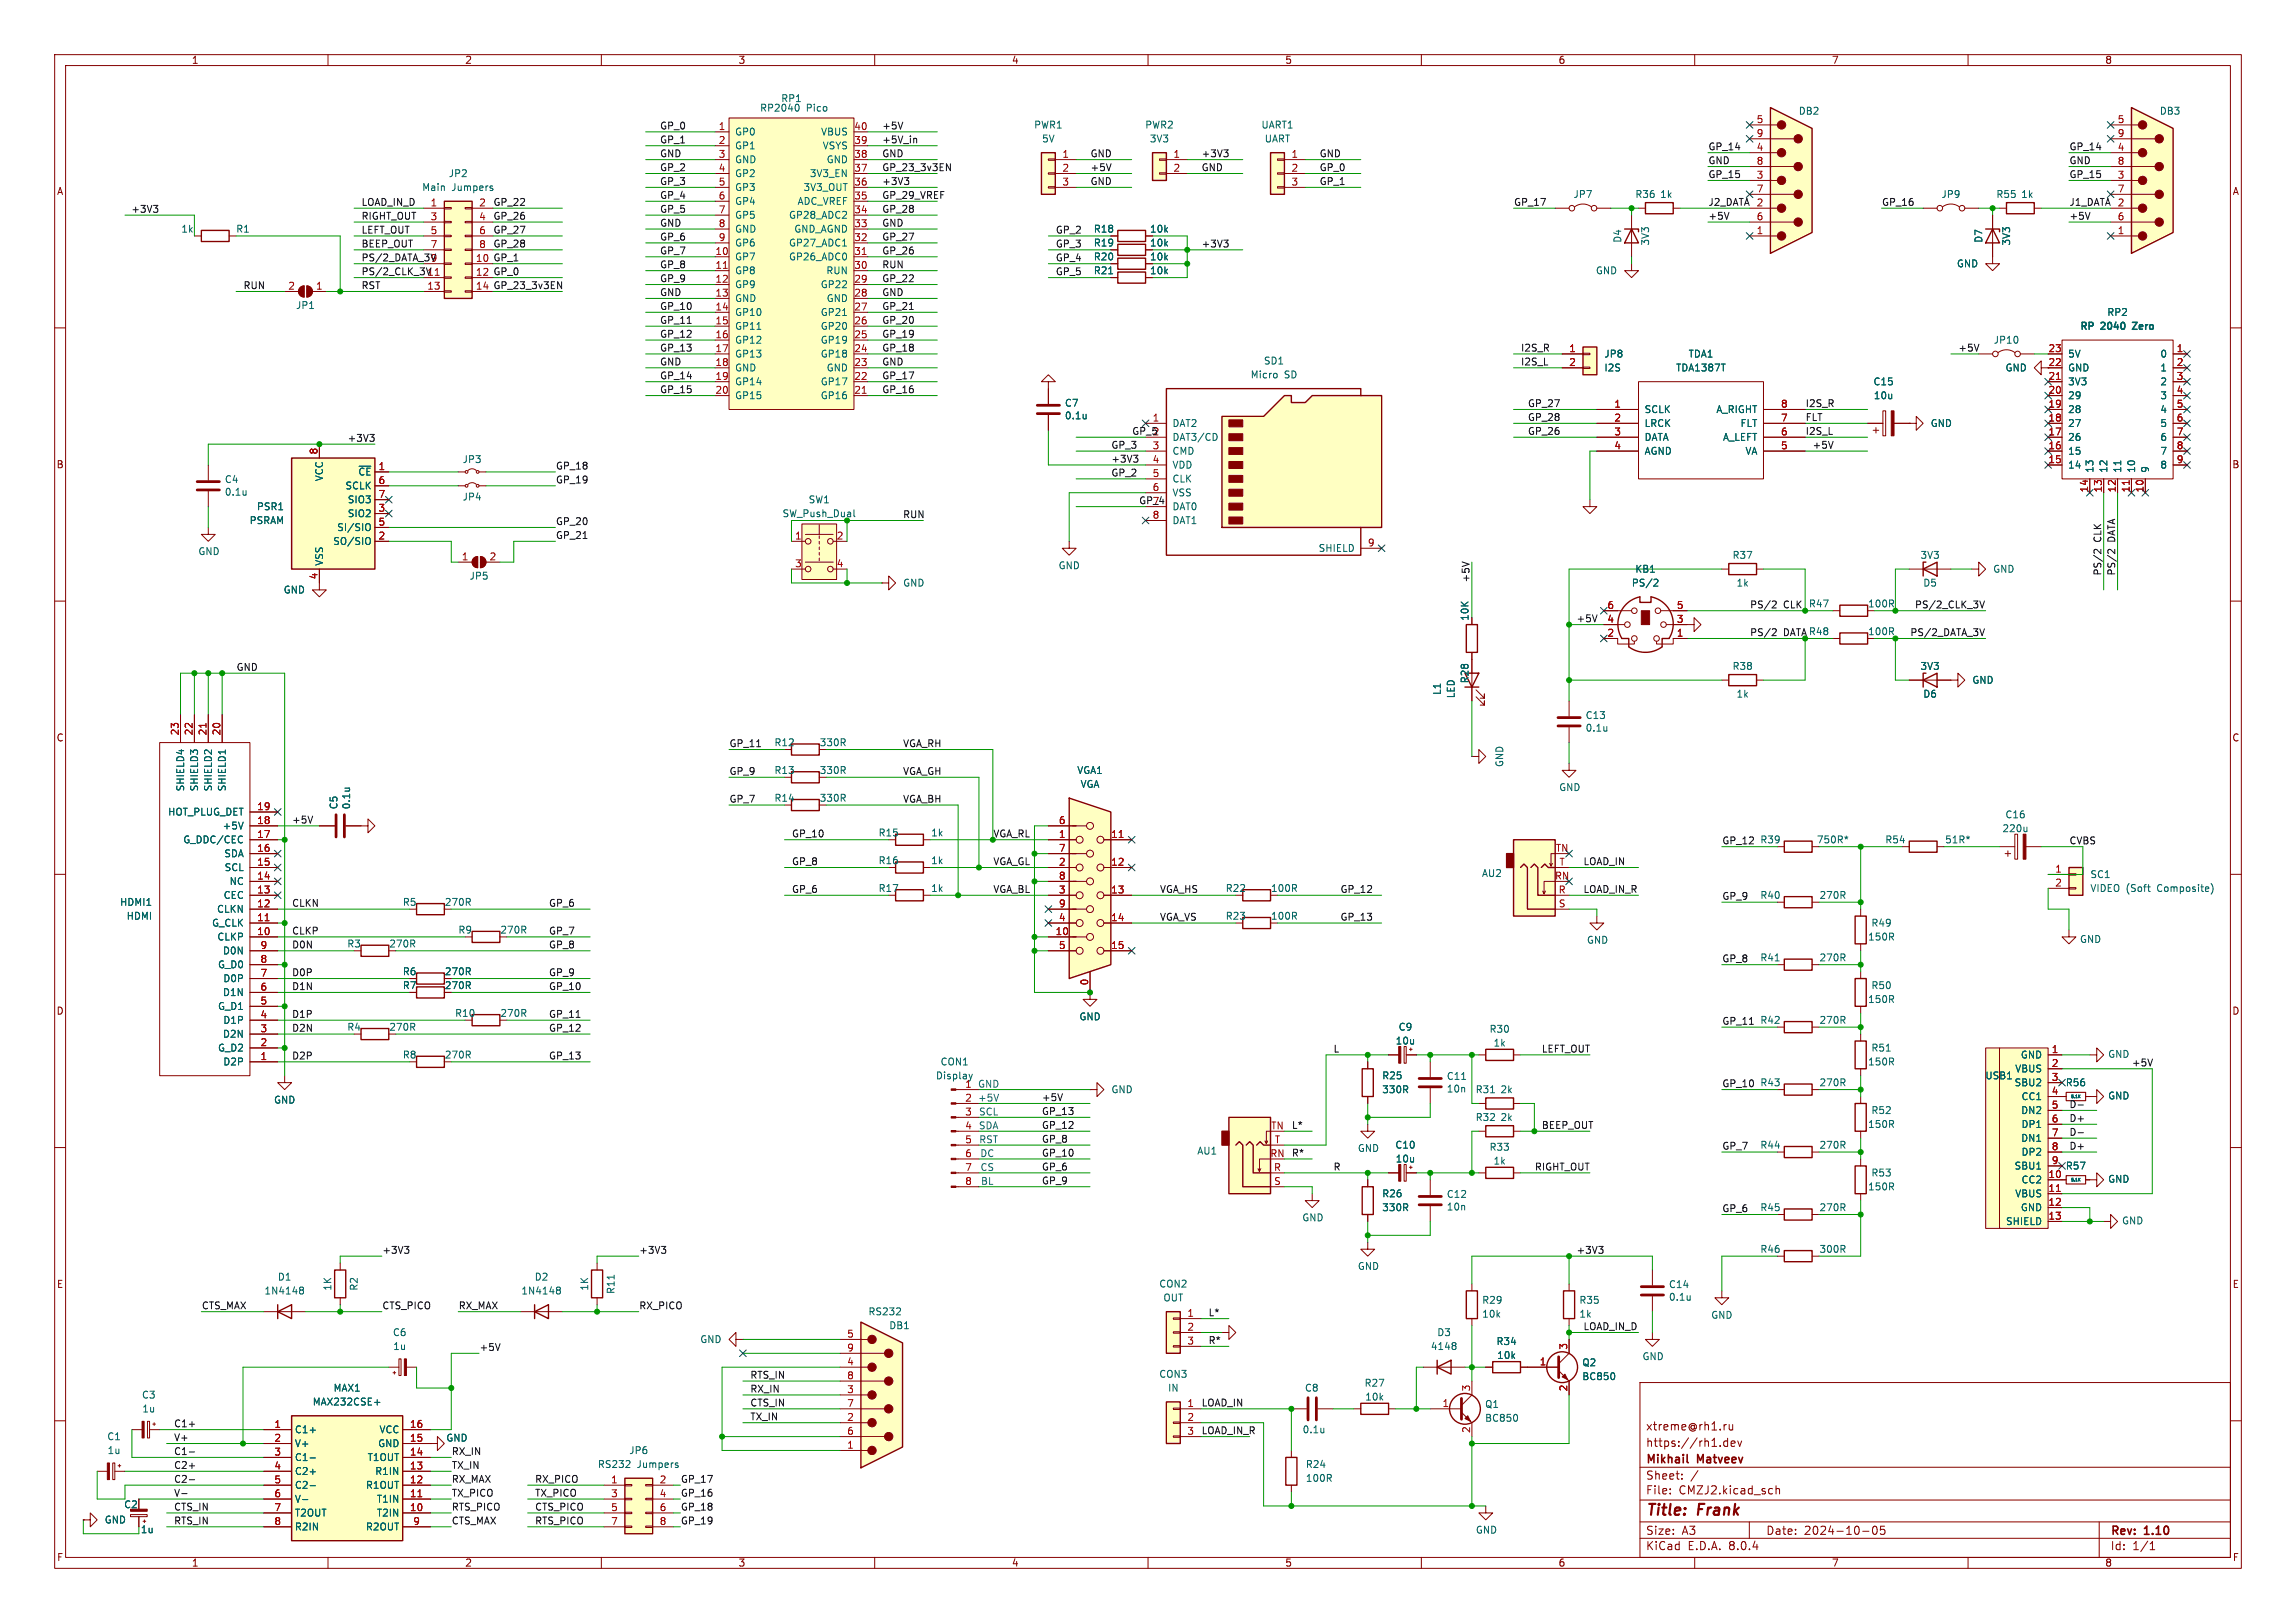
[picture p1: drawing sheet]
<svg xmlns="http://www.w3.org/2000/svg" width="420mm" height="297mm" viewBox="0 0 420 297" stroke-linecap="round" stroke-linejoin="round" font-family="sans-serif">
<defs><g id="words">
<g font-size="2.8" fill="#840000">
<text x="301" y="277.9">Title:</text>
<text x="310.6" y="277.9">Frank</text>
</g>
<g font-size="2.1" fill="#840000">
<text x="301" y="262">xtreme@rh1.ru</text>
<text x="301" y="268.2">Mikhail</text>
<text x="301" y="265">https://rh1.dev</text>
<text x="310.6" y="268.2">Matveev</text>
<text x="301" y="273.7">File:</text>
<text x="301" y="271">Sheet:</text>
<text x="307.1" y="273.7">CMZJ2.kicad_sch</text>
<text x="301" y="281.1">Size:</text>
<text x="307.6" y="281.1">A3</text>
<text x="323" y="281.1">Date:</text>
<text x="330" y="281.1">2024-10-05</text>
<text x="386" y="281.3">Rev:</text>
<text x="392.4" y="281.3">1.10</text>
<text x="301" y="283.9">KiCad</text>
<text x="308.7" y="283.9">E.D.A.</text>
<text x="316.3" y="283.9">8.0.4</text>
<text x="386" y="283.9">Id:</text>
<text x="390.1" y="283.9">1/1</text>
</g>
<g font-size="1.8" fill="#840000">
<text x="35" y="11.9">1</text>
<text x="85" y="11.9">2</text>
<text x="135" y="11.9">3</text>
<text x="185" y="11.9">4</text>
<text x="235" y="11.9">5</text>
<text x="285" y="11.9">6</text>
<text x="335" y="11.9">7</text>
<text x="385" y="11.9">8</text>
<text x="10.3" y="35.9">A</text>
<text x="408.3" y="35.9">A</text>
<text x="374.6" y="67.1">22</text>
<text x="10.3" y="85.9">B</text>
<text x="408.2" y="85.9">B</text>
<text x="10.3" y="135.9">C</text>
<text x="408.2" y="135.9">C</text>
<text x="73.6" y="178.7">R6</text>
<text x="81.3" y="178.7">270R</text>
<text x="10.3" y="185.9">D</text>
<text x="73.6" y="181.2">R7</text>
<text x="81.3" y="181.2">270R</text>
<text x="408.2" y="185.9">D</text>
<text x="10.3" y="235.9">E</text>
<text x="408.3" y="235.9">E</text>
<text x="22.6" y="276.2">C2</text>
<text x="10.3" y="285.9">F</text>
<text x="35" y="286.9">1</text>
<text x="85" y="286.9">2</text>
<text x="135" y="286.9">3</text>
<text x="185" y="286.9">4</text>
<text x="235" y="286.9">5</text>
<text x="285" y="286.9">6</text>
<text x="335" y="286.9">7</text>
<text x="385" y="286.9">8</text>
<text x="408.3" y="285.9">F</text>
</g>
<g font-size="1.8" fill="#0f0f0f">
<text x="120.6" y="23.8">GP_0</text>
<text x="161.3" y="23.8">+5V</text>
<text x="120.6" y="28.9">GND</text>
<text x="120.6" y="26.3">GP_1</text>
<text x="161.3" y="26.3">+5V_in</text>
<text x="161.3" y="28.9">GND</text>
<text x="199.4" y="28.9">GND</text>
<text x="219.7" y="28.9">+3V3</text>
<text x="241.3" y="28.9">GND</text>
<text x="312.4" y="27.6">GP_14</text>
<text x="378.5" y="27.6">GP_14</text>
<text x="120.6" y="31.4">GP_2</text>
<text x="120.6" y="33.9">GP_3</text>
<text x="161.3" y="33.9">+3V3</text>
<text x="161.3" y="31.4">GP_23_3v3EN</text>
<text x="199.4" y="31.4">+5V</text>
<text x="199.4" y="33.9">GND</text>
<text x="219.7" y="31.4">GND</text>
<text x="241.3" y="33.9">GP_1</text>
<text x="241.3" y="31.4">GP_0</text>
<text x="312.4" y="30.1">GND</text>
<text x="312.4" y="32.7">GP_15</text>
<text x="378.5" y="32.7">GP_15</text>
<text x="378.5" y="30.1">GND</text>
<text x="23.9" y="39">+3V3</text>
<text x="66" y="37.7">LOAD_IN_D</text>
<text x="66" y="40.3">RIGHT_OUT</text>
<text x="90.2" y="37.7">GP_22</text>
<text x="90.2" y="40.3">GP_26</text>
<text x="120.6" y="39">GP_5</text>
<text x="120.6" y="36.5">GP_4</text>
<text x="120.6" y="41.6">GND</text>
<text x="161.3" y="39">GP_28</text>
<text x="161.3" y="41.6">GND</text>
<text x="161.3" y="36.5">GP_29_VREF</text>
<text x="276.9" y="37.7">GP_17</text>
<text x="312.4" y="37.7">J2_DATA</text>
<text x="312.4" y="40.3">+5V</text>
<text x="344.2" y="37.7">GP_16</text>
<text x="378.5" y="40.3">+5V</text>
<text x="378.5" y="37.7">J1_DATA</text>
<text x="66" y="47.9">PS/2_DATA_3V9</text>
<text x="66" y="45.4">BEEP_OUT</text>
<text x="66" y="42.8">LEFT_OUT</text>
<text x="90.2" y="47.9">GP_1</text>
<text x="90.2" y="45.4">GP_28</text>
<text x="90.2" y="42.8">GP_27</text>
<text x="120.6" y="46.6">GP_7</text>
<text x="120.6" y="44.1">GP_6</text>
<text x="161.3" y="44.1">GP_27</text>
<text x="161.3" y="46.6">GP_26</text>
<text x="193" y="47.9">GP_4</text>
<text x="193" y="42.8">GP_2</text>
<text x="193" y="45.4">GP_3</text>
<text x="219.7" y="45.4">+3V3</text>
<text x="44.4" y="53">RUN</text>
<text x="66" y="53">RST</text>
<text x="66" y="50.5">PS/2_CLK_3V 11</text>
<text x="90.2" y="50.5">GP_0</text>
<text x="90.2" y="53">GP_23_3v3EN</text>
<text x="120.6" y="51.7">GP_9</text>
<text x="120.6" y="49.2">GP_8</text>
<text x="161.3" y="51.7">GP_22</text>
<text x="161.3" y="49.2">RUN</text>
<text x="193" y="50.5">GP_5</text>
<text x="120.6" y="54.3">GND</text>
<text x="120.6" y="59.3">GP_11</text>
<text x="120.6" y="56.8">GP_10</text>
<text x="161.3" y="54.3">GND</text>
<text x="161.3" y="56.8">GP_21</text>
<text x="161.3" y="59.3">GP_20</text>
<text x="120.6" y="64.4">GP_13</text>
<text x="120.6" y="61.9">GP_12</text>
<text x="161.3" y="64.4">GP_18</text>
<text x="161.3" y="61.9">GP_19</text>
<text x="278.1" y="64.4">I2S_R</text>
<text x="358.1" y="64.4">+5V</text>
<text x="120.6" y="69.5">GP_14</text>
<text x="120.6" y="67">GND</text>
<text x="161.3" y="67">GND</text>
<text x="161.3" y="69.5">GP_17</text>
<text x="278.1" y="67">I2S_L</text>
<text x="120.6" y="72">GP_15</text>
<text x="161.3" y="72">GP_16</text>
<text x="279.4" y="74.6">GP_27</text>
<text x="279.4" y="77.1">GP_28</text>
<text x="330.2" y="74.6">I2S_R</text>
<text x="330.2" y="77.1">FLT</text>
<text x="63.5" y="80.9">+3V3</text>
<text x="203.2" y="82.2">GP_3</text>
<text x="207" y="79.7">GP_52</text>
<text x="279.4" y="79.7">GP_26</text>
<text x="330.2" y="79.7">I2S_L</text>
<text x="331.5" y="82.2">+5V</text>
<text x="101.6" y="88.6">GP_19</text>
<text x="101.6" y="86">GP_18</text>
<text x="203.2" y="84.7">+3V3</text>
<text x="203.2" y="87.3">GP_2</text>
<text x="165.1" y="94.9">RUN</text>
<text x="208.3" y="92.4">GP_4</text>
<text x="210.7" y="92.5">7</text>
<text x="101.6" y="96.2">GP_20</text>
<text x="101.6" y="98.7">GP_21</text>
<text x="384.5" y="99.2" transform="rotate(-90 384.5 99.2)">CLK</text>
<text x="387" y="99.2" transform="rotate(-90 387 99.2)">DATA</text>
<text x="268.9" y="106.7" transform="rotate(-90 268.9 106.7)">+5V</text>
<text x="384.5" y="105.4" transform="rotate(-90 384.5 105.4)">PS/2</text>
<text x="387" y="105.4" transform="rotate(-90 387 105.4)">PS/2</text>
<text x="288.3" y="114">+5V</text>
<text x="320" y="111.4">PS/2</text>
<text x="326.2" y="111.4">CLK</text>
<text x="350.2" y="111.4">PS/2_CLK_3V</text>
<text x="320" y="116.5">PS/2</text>
<text x="326.2" y="116.5">DATAR48</text>
<text x="349.3" y="116.5">PS/2_DATA_3V</text>
<text x="43.2" y="122.8">GND</text>
<text x="133.3" y="136.8">GP_11</text>
<text x="165.1" y="136.8">VGA_RH</text>
<text x="133.3" y="141.9">GP_9</text>
<text x="165.1" y="141.9">VGA_GH</text>
<text x="133.3" y="147">GP_7</text>
<text x="165.1" y="147">VGA_BH</text>
<text x="53.3" y="150.8">+5V</text>
<text x="144.8" y="153.3">GP_10</text>
<text x="315" y="154.6">GP_12</text>
<text x="378.5" y="154.6">CVBS</text>
<text x="144.8" y="158.4">GP_8</text>
<text x="181.6" y="158.4">VGA_GL</text>
<text x="289.6" y="158.4">LOAD_IN</text>
<text x="53.3" y="166">CLKN</text>
<text x="100.3" y="166">GP_6</text>
<text x="144.8" y="163.5">GP_6</text>
<text x="181.6" y="163.5">VGA_BL</text>
<text x="212.1" y="163.5">VGA_HS</text>
<text x="245.1" y="163.5">GP_12</text>
<text x="289.6" y="163.5">LOAD_IN_R</text>
<text x="315" y="164.8">GP_9</text>
<text x="53.3" y="173.6">D0N</text>
<text x="53.3" y="171.1">CLKP</text>
<text x="100.3" y="171.1">GP_7</text>
<text x="100.3" y="173.6">GP_8</text>
<text x="212.1" y="168.6">VGA_VS</text>
<text x="245.1" y="168.6">GP_13</text>
<text x="53.3" y="178.7">D0P</text>
<text x="100.3" y="178.7">GP_9</text>
<text x="315" y="176.2">GP_8</text>
<text x="53.3" y="181.3">D1N</text>
<text x="100.3" y="181.3">GP_10</text>
<text x="53.3" y="188.9">D2N</text>
<text x="53.3" y="186.3">D1P</text>
<text x="100.3" y="186.3">GP_11</text>
<text x="100.3" y="188.9">GP_12</text>
<text x="315" y="187.6">GP_11</text>
<text x="53.3" y="194">D2P</text>
<text x="100.3" y="194">GP_13</text>
<text x="243.8" y="192.7">L</text>
<text x="281.9" y="192.7">LEFT_OUT</text>
<text x="389.9" y="195.2">+5V</text>
<text x="190.5" y="201.6">+5V</text>
<text x="315" y="199">GP_10</text>
<text x="378.5" y="202.9">D-</text>
<text x="190.5" y="209.2">GP_8</text>
<text x="190.5" y="204.1">GP_13</text>
<text x="190.5" y="206.7">GP_12</text>
<text x="236.2" y="206.7">L*</text>
<text x="281.9" y="206.7">BEEP_OUT</text>
<text x="378.5" y="205.4">D+</text>
<text x="378.5" y="207.9">D-</text>
<text x="190.5" y="214.3">GP_6</text>
<text x="190.5" y="211.7">GP_10</text>
<text x="236.2" y="211.7">R*</text>
<text x="243.8" y="214.3">R</text>
<text x="280.7" y="214.3">RIGHT_OUT</text>
<text x="315" y="210.5">GP_7</text>
<text x="378.5" y="210.5">D+</text>
<text x="190.5" y="216.8">GP_9</text>
<text x="315" y="221.9">GP_6</text>
<text x="69.8" y="229.5">+3V3</text>
<text x="116.8" y="229.5">+3V3</text>
<text x="288.3" y="229.5">+3V3</text>
<text x="36.8" y="239.7">CTS_MAX</text>
<text x="69.8" y="239.7">CTS_PICO</text>
<text x="83.8" y="239.7">RX_MAX</text>
<text x="116.8" y="239.7">RX_PICO</text>
<text x="221" y="241">L*</text>
<text x="289.6" y="243.5">LOAD_IN_D</text>
<text x="87.6" y="247.3">+5V</text>
<text x="221" y="246">R*</text>
<text x="137.2" y="252.4">RTS_IN</text>
<text x="137.2" y="254.9">RX_IN</text>
<text x="137.2" y="257.5">CTS_IN</text>
<text x="219.7" y="257.5">LOAD_IN</text>
<text x="31.7" y="261.3">C1+</text>
<text x="31.7" y="263.8">V+</text>
<text x="137.2" y="260">TX_IN</text>
<text x="219.7" y="262.5">LOAD_IN_R</text>
<text x="31.7" y="268.9">C2+</text>
<text x="31.7" y="266.4">C1-</text>
<text x="82.5" y="266.4">RX_IN</text>
<text x="82.5" y="268.9">TX_IN</text>
<text x="31.7" y="271.4">C2-</text>
<text x="31.7" y="274">V-</text>
<text x="82.5" y="274">TX_PICO</text>
<text x="82.5" y="271.4">RX_MAX</text>
<text x="97.8" y="274">TX_PICO</text>
<text x="97.8" y="271.4">RX_PICO</text>
<text x="124.5" y="274">GP_16</text>
<text x="124.5" y="271.4">GP_17</text>
<text x="31.7" y="276.5">CTS_IN</text>
<text x="31.7" y="279.1">RTS_IN</text>
<text x="82.5" y="276.5">RTS_PICO</text>
<text x="82.5" y="279.1">CTS_MAX</text>
<text x="97.8" y="276.5">CTS_PICO</text>
<text x="97.8" y="279.1">RTS_PICO</text>
<text x="124.5" y="276.5">GP_18</text>
<text x="124.5" y="279.1">GP_19</text>
</g>
<g font-size="1.8" fill="#a90000">
<text x="131.4" y="23.9">1</text>
<text x="156.2" y="23.9">40</text>
<text x="321.2" y="22.6">5</text>
<text x="387.3" y="22.6">5</text>
<text x="131.4" y="26.4">2</text>
<text x="131.4" y="29">3</text>
<text x="156.2" y="29">38</text>
<text x="156.2" y="26.4">39</text>
<text x="194.2" y="29">1</text>
<text x="214.6" y="29">1</text>
<text x="236.1" y="29">1</text>
<text x="321.2" y="27.7">4</text>
<text x="321.2" y="25.1">9</text>
<text x="387.3" y="27.7">4</text>
<text x="387.3" y="25.1">9</text>
<text x="131.4" y="31.5">4</text>
<text x="131.4" y="34">5</text>
<text x="156.2" y="34">36</text>
<text x="156.2" y="31.5">37</text>
<text x="194.2" y="31.5">2</text>
<text x="194.2" y="34">3</text>
<text x="214.6" y="31.5">2</text>
<text x="236.1" y="31.5">2</text>
<text x="236.1" y="34">3</text>
<text x="321.2" y="32.8">3</text>
<text x="321.2" y="35.3">7</text>
<text x="321.2" y="30.2">8</text>
<text x="387.3" y="32.8">3</text>
<text x="387.3" y="35.3">7</text>
<text x="387.3" y="30.2">8</text>
<text x="78.7" y="37.8">1</text>
<text x="78.7" y="40.4">3</text>
<text x="87.6" y="37.8">2</text>
<text x="87.6" y="40.4">4</text>
<text x="131.4" y="36.6">6</text>
<text x="131.4" y="39.1">7</text>
<text x="131.4" y="41.7">8</text>
<text x="156.2" y="41.7">33</text>
<text x="156.2" y="39.1">34</text>
<text x="156.2" y="36.6">35</text>
<text x="321.2" y="37.8">2</text>
<text x="321.2" y="40.4">6</text>
<text x="387.3" y="37.8">2</text>
<text x="387.3" y="40.4">6</text>
<text x="78.7" y="42.9">5</text>
<text x="78.7" y="45.5">7</text>
<text x="87.6" y="42.9">6</text>
<text x="87.6" y="45.5">8</text>
<text x="130.8" y="46.7">10</text>
<text x="131.4" y="44.2">9</text>
<text x="156.2" y="46.7">31</text>
<text x="156.2" y="44.2">32</text>
<text x="321.2" y="42.9">1</text>
<text x="387.3" y="42.9">1</text>
<text x="52.6" y="53.1">2</text>
<text x="57.7" y="53.1">1</text>
<text x="78.1" y="53.1">13</text>
<text x="87" y="48">10</text>
<text x="87" y="50.5">12</text>
<text x="87" y="53.1">14</text>
<text x="130.8" y="49.3">11</text>
<text x="130.8" y="51.8">12</text>
<text x="156.2" y="51.8">29</text>
<text x="156.2" y="49.3">30</text>
<text x="130.8" y="54.4">13</text>
<text x="130.8" y="56.9">14</text>
<text x="130.8" y="59.4">15</text>
<text x="156.2" y="59.4">26</text>
<text x="156.2" y="56.9">27</text>
<text x="156.2" y="54.4">28</text>
<text x="130.8" y="62">16</text>
<text x="130.8" y="64.5">17</text>
<text x="156.2" y="64.5">24</text>
<text x="156.2" y="62">25</text>
<text x="286.9" y="64.5">1</text>
<text x="374.6" y="64.5">23</text>
<text x="398.1" y="64.5">1</text>
<text x="130.8" y="67.1">18</text>
<text x="130.8" y="69.6">19</text>
<text x="156.2" y="69.6">22</text>
<text x="156.2" y="67.1">23</text>
<text x="286.9" y="67.1">2</text>
<text x="374.6" y="69.6">21</text>
<text x="398.1" y="67.1">2</text>
<text x="398.1" y="69.6">3</text>
<text x="130.8" y="72.1">20</text>
<text x="156.2" y="72.1">21</text>
<text x="210.7" y="77.2">1</text>
<text x="295.2" y="74.7">1</text>
<text x="295.2" y="77.2">2</text>
<text x="325.7" y="77.2">7</text>
<text x="325.7" y="74.7">8</text>
<text x="374.6" y="77.2">18</text>
<text x="374.6" y="74.7">19</text>
<text x="374.6" y="72.1">20</text>
<text x="398.1" y="72.1">4</text>
<text x="398.1" y="74.7">5</text>
<text x="398.1" y="77.2">6</text>
<text x="58.2" y="83.3" transform="rotate(-90 58.2 83.3)">8</text>
<text x="210.7" y="82.3">3</text>
<text x="295.2" y="79.8">3</text>
<text x="295.2" y="82.3">4</text>
<text x="325.7" y="82.3">5</text>
<text x="325.7" y="79.8">6</text>
<text x="374.6" y="82.3">16</text>
<text x="374.6" y="79.8">17</text>
<text x="398.1" y="79.8">7</text>
<text x="398.1" y="82.3">8</text>
<text x="69.1" y="86.1">1</text>
<text x="69.1" y="88.6">6</text>
<text x="210.7" y="84.8">4</text>
<text x="210.7" y="87.4">5</text>
<text x="210.7" y="89.9">6</text>
<text x="374.6" y="84.8">15</text>
<text x="398.1" y="84.8">9</text>
<text x="69.1" y="93.7">3</text>
<text x="69.1" y="91.2">7</text>
<text x="210.7" y="95">8</text>
<text x="382" y="90.2" transform="rotate(-90 382 90.2)">14</text>
<text x="384.6" y="90.2" transform="rotate(-90 384.6 90.2)">13</text>
<text x="387.1" y="90.2" transform="rotate(-90 387.1 90.2)">12</text>
<text x="389.6" y="90.2" transform="rotate(-90 389.6 90.2)">11</text>
<text x="392.2" y="90.2" transform="rotate(-90 392.2 90.2)">10</text>
<text x="69.1" y="98.8">2</text>
<text x="69.1" y="96.3">5</text>
<text x="145.3" y="98.8">1</text>
<text x="153" y="98.8">2</text>
<text x="250.1" y="100.1">9</text>
<text x="58.2" y="106.1" transform="rotate(-90 58.2 106.1)">4</text>
<text x="84.4" y="102.6">1</text>
<text x="89.5" y="102.6">2</text>
<text x="145.3" y="103.9">3</text>
<text x="153" y="103.9">4</text>
<text x="293.9" y="111.5">6</text>
<text x="306.6" y="111.5">5</text>
<text x="293.9" y="116.6">2</text>
<text x="293.9" y="114">4</text>
<text x="306.6" y="116.6">1</text>
<text x="306.6" y="114">3</text>
<text x="32.8" y="134.7" transform="rotate(-90 32.8 134.7)">23</text>
<text x="35.3" y="134.7" transform="rotate(-90 35.3 134.7)">22</text>
<text x="37.8" y="134.7" transform="rotate(-90 37.8 134.7)">21</text>
<text x="40.4" y="134.7" transform="rotate(-90 40.4 134.7)">20</text>
<text x="46.9" y="148.3">19</text>
<text x="46.9" y="156">16</text>
<text x="46.9" y="153.4">17</text>
<text x="46.9" y="150.9">18</text>
<text x="193.6" y="153.4">1</text>
<text x="193.6" y="150.9">6</text>
<text x="193.6" y="156">7</text>
<text x="203.2" y="153.4">11</text>
<text x="284.5" y="156">TN</text>
<text x="46.9" y="161">14</text>
<text x="46.9" y="158.5">15</text>
<text x="193.6" y="158.5">2</text>
<text x="193.6" y="161">8</text>
<text x="203.2" y="158.5">12</text>
<text x="284.3" y="161">RN</text>
<text x="285.2" y="158.5">T</text>
<text x="375.8" y="159.8">1</text>
<text x="46.9" y="166.1">12</text>
<text x="46.9" y="163.6">13</text>
<text x="193.6" y="163.6">3</text>
<text x="193.6" y="166.1">9</text>
<text x="203.2" y="163.6">13</text>
<text x="285" y="163.6">R</text>
<text x="285" y="166.1">S</text>
<text x="375.8" y="162.3">2</text>
<text x="46.9" y="171.2">10</text>
<text x="46.9" y="168.7">11</text>
<text x="47.6" y="173.7">9</text>
<text x="193" y="171.2">10</text>
<text x="193.6" y="168.7">4</text>
<text x="193.6" y="173.7">5</text>
<text x="203.2" y="168.7">14</text>
<text x="203.2" y="173.7">15</text>
<text x="47.6" y="178.8">7</text>
<text x="47.6" y="176.3">8</text>
<text x="47.6" y="183.9">5</text>
<text x="47.6" y="181.4">6</text>
<text x="199.1" y="180.4" transform="rotate(-90 199.1 180.4)">0</text>
<text x="47.6" y="191.5">2</text>
<text x="47.6" y="189">3</text>
<text x="47.6" y="186.4">4</text>
<text x="47.6" y="194.1">1</text>
<text x="375.2" y="192.8">1</text>
<text x="375.2" y="195.3">2</text>
<text x="375.2" y="197.9">3</text>
<text x="176.5" y="201.7">2</text>
<text x="375.2" y="200.4">4</text>
<text x="375.2" y="202.9">5</text>
<text x="176.5" y="204.2">3</text>
<text x="176.5" y="206.8">4</text>
<text x="176.5" y="209.3">5</text>
<text x="232.4" y="206.8">TN</text>
<text x="233.1" y="209.3">T</text>
<text x="375.2" y="205.5">6</text>
<text x="375.2" y="208">7</text>
<text x="176.5" y="211.8">6</text>
<text x="176.5" y="214.4">7</text>
<text x="232.3" y="211.8">RN</text>
<text x="232.9" y="214.4">R</text>
<text x="374.6" y="215.6">10</text>
<text x="375.2" y="210.6">8</text>
<text x="375.2" y="213.1">9</text>
<text x="176.5" y="216.9">8</text>
<text x="233" y="216.9">S</text>
<text x="374.6" y="218.2">11</text>
<text x="374.6" y="220.7">12</text>
<text x="374.6" y="223.3">13</text>
<text x="154.9" y="244.9">5</text>
<text x="217.1" y="241">1</text>
<text x="217.1" y="243.6">2</text>
<text x="154.9" y="249.9">4</text>
<text x="154.9" y="247.4">9</text>
<text x="217.1" y="246.1">3</text>
<text x="281.6" y="249.9">1</text>
<text x="286.8" y="247.1" transform="rotate(-90 286.8 247.1)">3</text>
<text x="154.9" y="255">3</text>
<text x="154.9" y="257.6">7</text>
<text x="154.9" y="252.5">8</text>
<text x="217.1" y="257.6">1</text>
<text x="263.8" y="257.6">1</text>
<text x="269" y="254.7" transform="rotate(-90 269 254.7)">3</text>
<text x="286.8" y="254.7" transform="rotate(-90 286.8 254.7)">2</text>
<text x="50.1" y="261.4">1</text>
<text x="50.1" y="263.9">2</text>
<text x="74.9" y="263.9">15</text>
<text x="74.9" y="261.4">16</text>
<text x="154.9" y="260.1">2</text>
<text x="154.9" y="262.6">6</text>
<text x="217.1" y="260.1">2</text>
<text x="217.1" y="262.6">3</text>
<text x="269" y="262.3" transform="rotate(-90 269 262.3)">2</text>
<text x="50.1" y="266.4">3</text>
<text x="50.1" y="269">4</text>
<text x="74.9" y="269">13</text>
<text x="74.9" y="266.4">14</text>
<text x="154.9" y="265.2">1</text>
<text x="50.1" y="271.5">5</text>
<text x="50.1" y="274.1">6</text>
<text x="74.9" y="274.1">11</text>
<text x="74.9" y="271.5">12</text>
<text x="111.7" y="271.5">1</text>
<text x="111.7" y="274.1">3</text>
<text x="120.6" y="271.5">2</text>
<text x="120.6" y="274.1">4</text>
<text x="50.1" y="276.6">7</text>
<text x="50.1" y="279.1">8</text>
<text x="74.9" y="276.6">10</text>
<text x="75.5" y="279.1">9</text>
<text x="111.7" y="276.6">5</text>
<text x="111.7" y="279.1">7</text>
<text x="120.6" y="276.6">6</text>
<text x="120.6" y="279.1">8</text>
</g>
<g font-size="1.8" fill="#006464">
<text x="138.9" y="20.6">RP2040</text>
<text x="142.8" y="18.9">RP1</text>
<text x="147.5" y="20.6">Pico</text>
<text x="189.1" y="23.7">PWR1</text>
<text x="209.4" y="23.7">PWR2</text>
<text x="230.6" y="23.7">UART1</text>
<text x="328.9" y="21.2">DB2</text>
<text x="395" y="21.2">DB3</text>
<text x="134.4" y="25">GP0</text>
<text x="134.4" y="27.5">GP1</text>
<text x="150.1" y="25">VBUS</text>
<text x="150.4" y="27.5">VSYS</text>
<text x="190.5" y="26.3">5V</text>
<text x="210.2" y="26.3">3V3</text>
<text x="231.2" y="26.3">UART</text>
<text x="77.1" y="35.2">Main</text>
<text x="82" y="32.6">JP2</text>
<text x="82.7" y="35.2">Jumpers</text>
<text x="134.4" y="30.1">GND</text>
<text x="134.4" y="32.6">GP2</text>
<text x="134.4" y="35.2">GP3</text>
<text x="146.9" y="35.2">3V3_OUT</text>
<text x="148" y="32.6">3V3_EN</text>
<text x="151.1" y="30.1">GND</text>
<text x="134.4" y="37.7">GP4</text>
<text x="134.4" y="40.2">GP5</text>
<text x="144.2" y="40.2">GP28_ADC2</text>
<text x="145.8" y="37.7">ADC_VREF</text>
<text x="287.7" y="36.4">JP7</text>
<text x="299" y="36.4">R36</text>
<text x="303.6" y="36.4">1k</text>
<text x="355" y="36.4">JP9</text>
<text x="365.1" y="36.4">R55</text>
<text x="369.6" y="36.4">1k</text>
<text x="33.1" y="42.8">1k</text>
<text x="43.1" y="42.8">R1</text>
<text x="134.4" y="47.9">GP7</text>
<text x="134.4" y="42.8">GND</text>
<text x="134.4" y="45.3">GP6</text>
<text x="144.2" y="47.9">GP26_ADC0</text>
<text x="144.2" y="45.3">GP27_ADC1</text>
<text x="145.2" y="42.8">GND_AGND</text>
<text x="200" y="45.3">R19</text>
<text x="200" y="42.8">R18</text>
<text x="200" y="47.9">R20</text>
<text x="210.3" y="45.3">10k</text>
<text x="210.3" y="42.8">10k</text>
<text x="210.3" y="47.9">10k</text>
<text x="296.8" y="44.5" transform="rotate(-90 296.8 44.5)">D4</text>
<text x="301.9" y="45" transform="rotate(-90 301.9 45)">3V3</text>
<text x="362.8" y="44.5" transform="rotate(-90 362.8 44.5)">D7</text>
<text x="367.9" y="45" transform="rotate(-90 367.9 45)">3V3</text>
<text x="134.4" y="50.4">GP8</text>
<text x="134.4" y="52.9">GP9</text>
<text x="150" y="52.9">GP22</text>
<text x="151.1" y="50.4">RUN</text>
<text x="200" y="50.4">R21</text>
<text x="210.3" y="50.4">10k</text>
<text x="291.8" y="50.4">GND</text>
<text x="357.9" y="49.1">GND</text>
<text x="54.1" y="56.7">JP1</text>
<text x="134.4" y="55.5">GND</text>
<text x="134.4" y="58">GP10</text>
<text x="150" y="58">GP21</text>
<text x="151.1" y="55.5">GND</text>
<text x="385.4" y="58">RP2</text>
<text x="134.4" y="60.6">GP11</text>
<text x="134.4" y="63.1">GP12</text>
<text x="134.4" y="65.6">GP13</text>
<text x="150" y="65.6">GP18</text>
<text x="150" y="63.1">GP19</text>
<text x="150" y="60.6">GP20</text>
<text x="293.4" y="65.6">JP8</text>
<text x="308.8" y="65.6">TDA1</text>
<text x="364.6" y="63.1">JP10</text>
<text x="378.2" y="65.6">5V</text>
<text x="380.3" y="60.7">RP</text>
<text x="384.3" y="60.7">2040</text>
<text x="390.7" y="60.7">Zero</text>
<text x="395.1" y="65.6">0</text>
<text x="134.4" y="68.2">GND</text>
<text x="134.4" y="70.7">GP14</text>
<text x="150" y="70.7">GP17</text>
<text x="151.1" y="68.2">GND</text>
<text x="228.7" y="69.4">Micro</text>
<text x="231.1" y="66.9">SD1</text>
<text x="234.9" y="69.4">SD</text>
<text x="293.4" y="68.2">I2S</text>
<text x="306.5" y="68.2">TDA1387T</text>
<text x="342.6" y="70.7">C15</text>
<text x="366.8" y="68.2">GND</text>
<text x="378.2" y="70.7">3V3</text>
<text x="378.2" y="68.2">GND</text>
<text x="395.1" y="68.2">1</text>
<text x="395.1" y="70.7">2</text>
<text x="134.4" y="73.3">GP15</text>
<text x="150" y="73.3">GP16</text>
<text x="194.7" y="74.6">C7</text>
<text x="194.7" y="76.9">0.1u</text>
<text x="300.7" y="75.8">SCLK</text>
<text x="313.9" y="75.8">A_RIGHT</text>
<text x="342.7" y="73.3">10u</text>
<text x="378.2" y="75.8">28</text>
<text x="378.2" y="73.3">29</text>
<text x="395.1" y="73.3">3</text>
<text x="395.1" y="75.8">4</text>
<text x="214.4" y="78.3">DAT2</text>
<text x="214.4" y="80.9">DAT3/CD</text>
<text x="214.4" y="83.4">CMD</text>
<text x="300.7" y="78.3">LRCK</text>
<text x="300.7" y="80.9">DATA</text>
<text x="300.7" y="83.4">AGND</text>
<text x="315.1" y="80.9">A_LEFT</text>
<text x="318.3" y="78.3">FLT</text>
<text x="319.2" y="83.4">VA</text>
<text x="353.1" y="78.3">GND</text>
<text x="378.2" y="83.4">15</text>
<text x="378.2" y="80.9">26</text>
<text x="378.2" y="78.3">27</text>
<text x="395.1" y="78.3">5</text>
<text x="395.1" y="80.9">6</text>
<text x="395.1" y="83.4">7</text>
<text x="41" y="88.6">C4</text>
<text x="59.3" y="88.2" transform="rotate(-90 59.3 88.2)">VCC</text>
<text x="63.1" y="89.8">SCLK</text>
<text x="65.4" y="87.2">~{CE}</text>
<text x="84.5" y="84.9">JP3</text>
<text x="214.4" y="86">VDD</text>
<text x="214.4" y="88.5">CLK</text>
<text x="378.2" y="86">14</text>
<text x="383.1" y="86.6" transform="rotate(-90 383.1 86.6)">13</text>
<text x="385.7" y="86.6" transform="rotate(-90 385.7 86.6)">12</text>
<text x="388.2" y="86.6" transform="rotate(-90 388.2 86.6)">11</text>
<text x="390.8" y="86.6" transform="rotate(-90 390.8 86.6)">10</text>
<text x="393.3" y="86.6" transform="rotate(-90 393.3 86.6)">9</text>
<text x="395.1" y="86">8</text>
<text x="41" y="90.9">0.1u</text>
<text x="46.9" y="93.6">PSR1</text>
<text x="63.5" y="94.8">SIO2</text>
<text x="63.5" y="92.3">SIO3</text>
<text x="84.5" y="91.8">JP4</text>
<text x="143" y="94.8">SW_Push_Dual</text>
<text x="147.8" y="92.3">SW1</text>
<text x="214.4" y="91">VSS</text>
<text x="214.4" y="93.6">DAT0</text>
<text x="36.2" y="101.8">GND</text>
<text x="45.6" y="96.1">PSRAM</text>
<text x="60.9" y="99.9">SO/SIO</text>
<text x="61.6" y="97.4">SI/SIO</text>
<text x="214.4" y="96.1">DAT1</text>
<text x="241.1" y="101.2">SHIELD</text>
<text x="59.3" y="103.6" transform="rotate(-90 59.3 103.6)">VSS</text>
<text x="85.8" y="106.3">JP5</text>
<text x="165.1" y="107.5">GND</text>
<text x="193.5" y="104.4">GND</text>
<text x="298.4" y="107.5">PS/2</text>
<text x="299" y="105">KB1</text>
<text x="316.8" y="102.5">R37</text>
<text x="317.6" y="107.5">1k</text>
<text x="351.2" y="102.5">3V3</text>
<text x="351.7" y="107.5">D5</text>
<text x="364.5" y="105">GND</text>
<text x="51.8" y="108.8">GND</text>
<text x="268.8" y="113.7" transform="rotate(-90 268.8 113.7)">10K</text>
<text x="330.8" y="111.4">R47</text>
<text x="341.6" y="111.4">100R</text>
<text x="341.6" y="116.4">100R</text>
<text x="268.8" y="125.1" transform="rotate(-90 268.8 125.1)">R28</text>
<text x="316.8" y="122.8">R38</text>
<text x="351.2" y="122.8">3V3</text>
<text x="360.7" y="125.3">GND</text>
<text x="263.8" y="127.3" transform="rotate(-90 263.8 127.3)">L1</text>
<text x="266.3" y="127.9" transform="rotate(-90 266.3 127.9)">LED</text>
<text x="290" y="131.8">C13</text>
<text x="317.6" y="127.9">1k</text>
<text x="351.7" y="127.9">D6</text>
<text x="141.6" y="136.8">R12</text>
<text x="149.8" y="136.8">330R</text>
<text x="290" y="134.1">0.1u</text>
<text x="141.6" y="141.8">R13</text>
<text x="149.8" y="141.8">330R</text>
<text x="197" y="141.8">VGA1</text>
<text x="275.2" y="140.5" transform="rotate(-90 275.2 140.5)">GND</text>
<text x="30.7" y="149.5">HOT_PLUG_DET</text>
<text x="33.9" y="144.9" transform="rotate(-90 33.9 144.9)">SHIELD4</text>
<text x="36.4" y="144.9" transform="rotate(-90 36.4 144.9)">SHIELD3</text>
<text x="39" y="144.9" transform="rotate(-90 39 144.9)">SHIELD2</text>
<text x="41.5" y="144.9" transform="rotate(-90 41.5 144.9)">SHIELD1</text>
<text x="61.9" y="148.2" transform="rotate(-90 61.9 148.2)">C5</text>
<text x="64.2" y="148.2" transform="rotate(-90 64.2 148.2)">0.1u</text>
<text x="141.6" y="146.9">R14</text>
<text x="149.8" y="146.9">330R</text>
<text x="197.6" y="144.4">VGA</text>
<text x="285.1" y="145">GND</text>
<text x="366.7" y="149.9">C16</text>
<text x="33.4" y="154.5">G_DDC/CEC</text>
<text x="40.6" y="152">+5V</text>
<text x="160.6" y="153.3">R15</text>
<text x="170.2" y="153.3">1k</text>
<text x="321.9" y="154.5">R39</text>
<text x="332.2" y="154.5">750R*</text>
<text x="344.8" y="154.5">R54</text>
<text x="355.7" y="154.5">51R*</text>
<text x="366.2" y="152.5">220u</text>
<text x="40.9" y="157.1">SDA</text>
<text x="41" y="159.6">SCL</text>
<text x="160.6" y="158.3">R16</text>
<text x="170.2" y="158.3">1k</text>
<text x="271" y="160.7">AU2</text>
<text x="382.3" y="160.9">SC1</text>
<text x="21.9" y="166">HDMI1</text>
<text x="39.6" y="167.2">CLKN</text>
<text x="40.8" y="164.7">CEC</text>
<text x="41.9" y="162.2">NC</text>
<text x="73.6" y="166">R5</text>
<text x="81.3" y="166">270R</text>
<text x="160.6" y="163.4">R17</text>
<text x="170.2" y="163.4">1k</text>
<text x="224.1" y="163.4">R22</text>
<text x="232.4" y="163.4">100R</text>
<text x="321.9" y="164.7">R40</text>
<text x="332.7" y="164.7">270R</text>
<text x="382.3" y="163.4">VIDEO (Soft</text>
<text x="394.7" y="163.4">Composite)</text>
<text x="23.1" y="168.5">HDMI</text>
<text x="38.7" y="169.8">G_CLK</text>
<text x="39.7" y="172.3">CLKP</text>
<text x="63.4" y="173.6">R3</text>
<text x="71.1" y="173.6">270R</text>
<text x="83.7" y="171">R9</text>
<text x="91.4" y="171">270R</text>
<text x="224.1" y="168.5">R23</text>
<text x="232.4" y="168.5">100R</text>
<text x="290.2" y="172.9">GND</text>
<text x="341.6" y="172.3">150R</text>
<text x="342.2" y="169.8">R49</text>
<text x="380.4" y="172.7">GND</text>
<text x="39.8" y="177.4">G_D0</text>
<text x="40.7" y="174.9">D0N</text>
<text x="40.8" y="179.9">D0P</text>
<text x="321.9" y="176.1">R41</text>
<text x="332.7" y="176.1">270R</text>
<text x="39.8" y="185">G_D1</text>
<text x="40.7" y="182.5">D1N</text>
<text x="341.6" y="183.7">150R</text>
<text x="342.2" y="181.2">R50</text>
<text x="40.7" y="190.1">D2N</text>
<text x="40.8" y="187.6">D1P</text>
<text x="63.4" y="188.8">R4</text>
<text x="71.1" y="188.8">270R</text>
<text x="83.1" y="186.3">R10</text>
<text x="91.4" y="186.3">270R</text>
<text x="197.4" y="186.9">GND</text>
<text x="255.2" y="191.3">10u</text>
<text x="255.7" y="188.8">C9</text>
<text x="272.4" y="189.2">R30</text>
<text x="273.1" y="191.7">1k</text>
<text x="321.9" y="187.6">R42</text>
<text x="332.7" y="187.6">270R</text>
<text x="39.8" y="192.6">G_D2</text>
<text x="40.8" y="195.2">D2P</text>
<text x="73.6" y="193.9">R8</text>
<text x="81.3" y="193.9">270R</text>
<text x="171.1" y="197.7">Display</text>
<text x="172" y="195.2">CON1</text>
<text x="252.7" y="197.7">R25</text>
<text x="264.6" y="197.8">C11</text>
<text x="341.6" y="195.2">150R</text>
<text x="342.2" y="192.6">R51</text>
<text x="363.1" y="197.7">USB1</text>
<text x="368.5" y="196.4">VBUS</text>
<text x="369.6" y="193.9">GND</text>
<text x="385.5" y="193.8">GND</text>
<text x="50" y="202.2">GND</text>
<text x="176.5" y="199.1">1</text>
<text x="203.2" y="200.3">GND</text>
<text x="252.7" y="200.3">330R</text>
<text x="264.6" y="200.1">10n</text>
<text x="269.8" y="200.3">R31</text>
<text x="274.4" y="200.3">2k</text>
<text x="321.9" y="199">R43</text>
<text x="332.7" y="199">270R</text>
<text x="368.4" y="199">SBU2</text>
<text x="369.7" y="201.5">CC1</text>
<text x="377.8" y="199">R56</text>
<text x="385.5" y="201.4">GND</text>
<text x="269.8" y="205.3">R32</text>
<text x="274.4" y="205.3">2k</text>
<text x="341.6" y="206.6">150R</text>
<text x="342.2" y="204.1">R52</text>
<text x="369.6" y="204.1">DN2</text>
<text x="369.6" y="209.1">DN1</text>
<text x="369.7" y="206.6">DP1</text>
<text x="218.9" y="211.5">AU1</text>
<text x="248.3" y="211">GND</text>
<text x="255.1" y="210.4">C10</text>
<text x="255.2" y="212.9">10u</text>
<text x="272.4" y="210.8">R33</text>
<text x="273.1" y="213.3">1k</text>
<text x="321.9" y="210.4">R44</text>
<text x="332.7" y="210.4">270R</text>
<text x="342.2" y="215.5">R53</text>
<text x="368.4" y="214.2">SBU1</text>
<text x="369.7" y="211.7">DP2</text>
<text x="377.8" y="214.2">R57</text>
<text x="252.7" y="221.8">330R</text>
<text x="252.7" y="219.3">R26</text>
<text x="264.6" y="219.4">C12</text>
<text x="264.6" y="221.7">10n</text>
<text x="321.9" y="221.8">R45</text>
<text x="332.7" y="221.8">270R</text>
<text x="341.6" y="218">150R</text>
<text x="368.5" y="219.3">VBUS</text>
<text x="369.6" y="221.8">GND</text>
<text x="369.7" y="216.8">CC2</text>
<text x="385.5" y="216.6">GND</text>
<text x="238.1" y="223.7">GND</text>
<text x="366.8" y="224.4">SHIELD</text>
<text x="388.1" y="224.3">GND</text>
<text x="248.3" y="232.6">GND</text>
<text x="321.9" y="229.5">R46</text>
<text x="332.7" y="229.5">300R</text>
<text x="48.3" y="237.1">1N4148</text>
<text x="50.7" y="234.5">D1</text>
<text x="60.8" y="236.3" transform="rotate(-90 60.8 236.3)">1K</text>
<text x="65.6" y="236.3" transform="rotate(-90 65.6 236.3)">R2</text>
<text x="95.3" y="237.1">1N4148</text>
<text x="97.7" y="234.5">D2</text>
<text x="107.8" y="236.3" transform="rotate(-90 107.8 236.3)">1K</text>
<text x="112.6" y="236.9" transform="rotate(-90 112.6 236.9)">R11</text>
<text x="212" y="235.8">CON2</text>
<text x="212.7" y="238.4">OUT</text>
<text x="271" y="238.8">R29</text>
<text x="288.8" y="238.8">R35</text>
<text x="305.2" y="235.9">C14</text>
<text x="305.2" y="238.2">0.1u</text>
<text x="71.8" y="244.7">C6</text>
<text x="128" y="246">GND</text>
<text x="158.8" y="240.9">RS232</text>
<text x="162.6" y="243.4">DB1</text>
<text x="262.8" y="244.7">D3</text>
<text x="271" y="241.3">10k</text>
<text x="288.8" y="241.3">1k</text>
<text x="312.9" y="241.5">GND</text>
<text x="71.8" y="247.2">1u</text>
<text x="261.6" y="247.2">4148</text>
<text x="273.6" y="246.3">R34</text>
<text x="273.8" y="248.9">10k</text>
<text x="289.3" y="250.2">Q2</text>
<text x="300.3" y="249.1">GND</text>
<text x="25.9" y="256.1">C3</text>
<text x="57.1" y="257.4">MAX232CSE+</text>
<text x="60.9" y="254.9">MAX1</text>
<text x="212" y="252.3">CON3</text>
<text x="213.6" y="254.9">IN</text>
<text x="238.6" y="254.9">C8</text>
<text x="249.5" y="254">R27</text>
<text x="249.6" y="256.5">10k</text>
<text x="271.6" y="257.8">Q1</text>
<text x="289.3" y="252.8">BC850</text>
<text x="19.5" y="263.8">C1</text>
<text x="25.9" y="258.7">1u</text>
<text x="53.8" y="262.5">C1+</text>
<text x="69.3" y="262.5">VCC</text>
<text x="238.2" y="262.5">0.1u</text>
<text x="271.6" y="260.4">BC850</text>
<text x="19.6" y="266.3">1u</text>
<text x="53.8" y="265">V+</text>
<text x="53.8" y="267.6">C1-</text>
<text x="67.1" y="267.6">T1OUT</text>
<text x="69.1" y="265">GND</text>
<text x="81.5" y="264">GND</text>
<text x="109.3" y="268.8">RS232</text>
<text x="115" y="266.3">JP6</text>
<text x="116.5" y="268.8">Jumpers</text>
<text x="238.8" y="268.8">R24</text>
<text x="53.8" y="270.1">C2+</text>
<text x="53.8" y="272.6">C2-</text>
<text x="53.8" y="275.2">V-</text>
<text x="66.8" y="272.6">R1OUT</text>
<text x="68.5" y="270.1">R1IN</text>
<text x="68.8" y="275.2">T1IN</text>
<text x="238.8" y="271.4">100R</text>
<text x="19.1" y="279">GND</text>
<text x="25.7" y="280.8">1u</text>
<text x="53.8" y="277.7">T2OUT</text>
<text x="53.8" y="280.3">R2IN</text>
<text x="66.8" y="280.3">R2OUT</text>
<text x="68.8" y="277.7">T2IN</text>
<text x="269.9" y="280.8">GND</text>
</g>
<text font-size="1.8" fill="#009600" x="181.6" y="153.3">VGA_RL</text>
<g font-size="1.8" fill="#160bff">
<text x="178.8" y="201.8">+5V</text>
<text x="178.8" y="199.2">GND</text>
<text x="179" y="206.9">SDA</text>
<text x="179" y="204.3">SCL</text>
<text x="179" y="209.4">RST</text>
<text x="179.2" y="211.9">DC</text>
<text x="179.3" y="214.5">CS</text>
<text x="179.3" y="217">BL</text>
</g>
<g font-size=".7" fill="#006464">
<text x="378.7" y="201.1">5.1K</text>
<text x="378.7" y="216.3">5.1K</text>
</g>
</g></defs>
<g fill="none" stroke="#840000" stroke-width=".18">
<path d="M10 10h400v277h-400zM12 12h396v273h-396zM60 10v2M110 10v2M160 10v2M210 10v2M260 10v2M310 10v2M360 10v2M351.8 38.1h2.5M355.3 37.8a2.53 2.53 0 0 1 3.1 0M359.4 38.1h2.5"/>
<path d="M10 60h2M408 60h2M341.6 77.5h2.8M342.6 78.7h1.1M343.2 78.2v1M344.4 75.2h.5v4.6h-.5zM346.5 77.5h2.7M349.2 77.5h1.3v-1.3l1.3 1.3-1.3 1.2v-1.2M349.2 77.5h.1M10 110h2M408 110h2M10 160h2"/>
<path d="M408 160h2M325.1 165.1h1.3M325.1 176.5h1.3M331.5 165.1h1.2M331.5 176.5h1.2M340.4 166.4v1.2M340.4 172.7v1.3M340.4 177.8v1.3M378.5 170.2v1.3h1.2l-1.2 1.2-1.3-1.2h1.3M325.1 188h1.3M325.1 199.4h1.3M331.5 188h1.2"/>
<path d="M331.5 199.4h1.2M340.4 184.2v1.2M340.4 189.2v1.3M340.4 195.6v1.3M10 210h2M408 210h2M10 260h2M300 253h108v32h-108zM408 260h2M300 278.5h108M300 274.5h108M300 268.5h108"/>
<path d="M305.5 273.2v.2M305.5 272.5v.1M307.7 270.5v.2M307.7 269.8v.1M310.6 269.1l-1.3 1.9M315.8 260.7l-.3 .1M316 263.2v1.5M316 263.8l-.4-.1-.3 .3v.4l.1 .2h.6M316.3 260.7l.1 .9 .3 .1 .2-.2M316.7 264.2l.7-.2-.1-.2-.4-.1-.2 .2v.7h.6M316.9 260.7v1M317.9 263.7l.3 1 .4-1"/>
<path d="M320 278.5v3M324.9 271.9v1.5M324.9 272.5l.2-.1 .3 .1 .1 .9M342.7 279.4l.2-.1a.8 .8 0 0 1 .5 .7 .8 .8 0 0 1-.5 .8 1 1 0 0 1-.2-1.4zM344.7 279.3h-.7l-.1 .7 .3-.1h.5l.1 .2-.1 .5-.2 .2-.6-.2M384 278.5v6.5M60 285v2M110 285v2M160 285v2M210 285v2M260 285v2M300 281.5h108"/>
<path d="M310 285v2M340.7 280.2h1.2M360 285v2M393.3 283.6h.9M393.3 282.5l.4-.4v1.5"/>
<circle cx="354.8" cy="38.1" r=".51"/>
<circle cx="358.9" cy="38.1" r=".51"/>
</g>
<path d="M308.6 267.5l.2 .2" fill="none" stroke="#840000" stroke-width=".3"/>
<path d="M326.4 164.1h5.1v2h-5.1zM326.4 175.5h5.1v2h-5.1zM339.3 179.1h2.1v5.1h-2.1zM339.3 167.6h2.1v5.1h-2.1zM326.4 186.9h5.1v2.1h-5.1zM326.4 198.4h5.1v2h-5.1zM339.3 190.5h2.1v5.1h-2.1z" fill="none" stroke="#840000" stroke-width=".25"/>
<path d="M324.7 175.8h.8M345 192.3h.8" fill="none" stroke="#006464" stroke-width=".18"/>
<path d="M345.9 75.2h.6v4.6h-.6z" fill="#840000" stroke="#840000" stroke-width=".18"/>
<path d="M276.9 153.7h7.6v13.9h-7.6z" fill="#ffffc2"/>
<path d="M275.6 156.2h1.3v2.6h-1.3z" fill="#840000" stroke="#840000" stroke-width=".25"/>
<g fill="none" stroke="#840000" stroke-width=".18">
<path d="M284 158l-.3 .5M284.5 156.2h-.8v2.3l-.2-.5M284.5 158.8h2.5M282.7 163.1l-.3 .5M284.5 161.3h-2.1v2.3l-.2-.5M284.5 163.8h2.5M284.5 166.4h2.5M261.6 194.3v2.8M261.6 199.1v2.8M270.5 193h1.3M276.9 193h1.2M270.5 201.9h1.3"/>
<path d="M276.9 201.9h1.2M315 236.2v1.3h1.2l-1.2 1.3-1.3-1.3h1.3M325.1 222.2h1.3M331.5 222.2h1.2"/>
</g>
<path d="M276.9 153.7h7.6v13.9h-7.6zM278.1 158.8l.7-.7 .6 .7v7.6h5.1M280 158.8l.7-.7 .6 .7v5h3.2M281.9 158.8l.7-.7 .6 .7h1.3M271.8 192h5.1v2.1h-5.1zM271.8 200.9h5.1v2h-5.1zM326.4 221.2h5.1v2.1h-5.1z" fill="none" stroke="#840000" stroke-width=".25"/>
<path d="M259.6 198.9h4.1M259.6 197.4h4.1" fill="none" stroke="#840000" stroke-width=".51"/>
<path d="M267.4 197.5h.7M272.7 200h.7" fill="none" stroke="#006464" stroke-width=".18"/>
<path d="M323.8 19.7l7.7 3.8v19l-7.7 3.9z" fill="#ffffc2"/>
<g fill="#840000" stroke="#840000" stroke-width=".18">
<circle cx="325.9" cy="43.2" r=".76"/>
<circle cx="325.9" cy="38.1" r=".76"/>
<circle cx="325.9" cy="33" r=".76"/>
<circle cx="325.9" cy="27.9" r=".76"/>
<circle cx="325.9" cy="22.9" r=".76"/>
<circle cx="328.9" cy="40.6" r=".76"/>
<circle cx="328.9" cy="35.6" r=".76"/>
<circle cx="328.9" cy="30.5" r=".76"/>
<circle cx="328.9" cy="25.4" r=".76"/>
</g>
<g fill="none" stroke="#840000" stroke-width=".18">
<path d="M298.4 39.4v7.6M320 38.1h5.1M320 35.6h8.2M320 33h5.1M320 30.5h8.2M320 27.9h5.1M320 25.4h8.2M320 22.9h5.1M298.4 48.3v1.2h1.3l-1.3 1.3-1.2-1.3h1.2M320 43.2h5.1M320 40.6h8.2M168.9 153.7h1.3"/>
<path d="M168.9 158.8h1.3M325.1 229.9h1.3M331.5 229.9h1.2"/>
</g>
<path d="M323.8 19.7l7.7 3.8v19l-7.7 3.9zM297.2 41.9h2.5v.5M298.4 41.9l1.3 2.6h-2.5zM163.8 152.7h5.1v2h-5.1zM163.8 157.7h5.1v2.1h-5.1zM326.4 228.9h5.1v2h-5.1z" fill="none" stroke="#840000" stroke-width=".25"/>
<path d="M289.6 63.5h2.5v5.1h-2.5z" fill="#ffffc2"/>
<path d="M285.7 64.8h3.9M285.7 67.3h3.9M289.6 67.2h1.2v.2h-1.2zM289.6 64.6h1.2v.3h-1.2zM270.5 207h1.3M270.5 214.6h1.3M276.9 207h1.2M276.9 214.6h1.2M302.3 232.4v2.8M302.3 237.2v2.8" fill="none" stroke="#840000" stroke-width=".18"/>
<path d="M289.6 63.5h2.5v5.1h-2.5zM271.8 206h5.1v2h-5.1zM271.8 213.6h5.1v2h-5.1z" fill="none" stroke="#840000" stroke-width=".25"/>
<path d="M300.2 237h4.1M300.2 235.5h4.1" fill="none" stroke="#840000" stroke-width=".51"/>
<path d="M309.2 237.1v.8M309.2 237.8l-.1 .1" fill="none" stroke="#006464" stroke-width=".18"/>
<path d="M223.5 76.2h7.6l3.8-3.8h1.3v1.3h2.6l1.2-1.3h12.7v24.1h-29.2z" fill="#ffffc2"/>
<g fill="#840000" stroke="#840000" stroke-width=".18">
<path d="M224.8 94.6h2.5v1.3h-2.5z"/>
<path d="M224.8 92.1h2.5v1.2h-2.5z"/>
<path d="M224.8 89.5h2.5v1.3h-2.5z"/>
<path d="M224.8 87h2.5v1.3h-2.5z"/>
<path d="M224.8 84.5h2.5v1.2h-2.5z"/>
<path d="M224.8 81.9h2.5v1.3h-2.5z"/>
<path d="M224.8 79.4h2.5v1.2h-2.5z"/>
<path d="M224.8 76.8h2.5v1.3h-2.5z"/>
</g>
<path d="M223.5 76.2h7.6l3.8-3.8h1.3v1.3h2.6l1.2-1.3h12.7v24.1h-29.2zM248.9 72.4v-1.3h-35.5v30.5h35.5v-5.1" fill="none" stroke="#840000" stroke-width=".25"/>
<path d="M209.5 77.5h3.9M209.5 80h3.9M209.5 82.6h3.9M209.5 85.1h3.9M209.5 87.6h3.9M209.5 90.2h3.9M209.5 92.7h3.9M209.5 95.3h3.9M248.9 100.3h3.8" fill="none" stroke="#840000" stroke-width=".18"/>
<path d="M222.4 79.4l.2 .5-.2 .6M233.6 68.4v.6" fill="none" stroke="#006464" stroke-width=".18"/>
<path d="M232.4 27.9h2.5v7.7h-2.5z" fill="#ffffc2"/>
<g fill="none" stroke="#840000" stroke-width=".18">
<path d="M233.7 34.2h1.2v.2h-1.2zM233.7 31.6h1.2v.3h-1.2zM233.7 29.1h1.2v.2h-1.2zM234.9 29.2h3.9M234.9 31.8h3.9M234.9 34.3h3.9M250.2 194.3v1.3M254 193h1.9M256.8 191.5h.4v3.1h-.4zM257.2 193h1.9M257.8 192h.5M258.1 191.8v.5"/>
<path d="M240 218.4v1.3h1.3l-1.3 1.3-1.2-1.3h1.2M250.2 200.7v1.2M250.2 215.9v1.3M261.6 215.9v2.8M325.1 210.8h1.3M331.5 210.8h1.2M250.2 222.2v1.3M261.6 220.7v2.8M302.3 243.8v1.3h1.2l-1.2 1.3-1.3-1.3h1.3"/>
</g>
<path d="M232.4 27.9h2.5v7.7h-2.5zM249.2 195.6h2v5.1h-2zM249.2 217.2h2v5h-2zM326.4 209.8h5.1v2h-5.1z" fill="none" stroke="#840000" stroke-width=".25"/>
<path d="M259.6 218.9h4.1M259.6 220.5h4.1" fill="none" stroke="#840000" stroke-width=".51"/>
<path d="M255.9 191.5h.3v3.1h-.3z" fill="#840000" stroke="#840000" stroke-width=".18"/>
<path d="M224.8 204.5h7.6v13.9h-7.6z" fill="#ffffc2"/>
<path d="M223.5 207h1.3v2.6h-1.3z" fill="#840000" stroke="#840000" stroke-width=".25"/>
<g fill="none" stroke="#840000" stroke-width=".18">
<path d="M284.5 38.1h2.5M288 37.8a2.53 2.53 0 0 1 3.1 0M292.1 38.1h2.5M299.7 38.1h1.3M306.1 38.1h1.2M38.1 96.5v1.3h1.3l-1.3 1.3-1.3-1.3h1.3M38.1 85.1v2.8M38.1 89.9v2.8M292.1 167.6v1.3h1.3l-1.3 1.3-1.3-1.3h1.3M230.6 213.9l-.2 .5M231.9 208.8l-.3 .5M232.4 207h-.8v2.3l-.2-.5"/>
<path d="M232.4 212.1h-2v2.3l-.3-.5M232.4 214.6h2.5M232.4 217.2h2.5M232.4 209.6h2.5M250.2 205.7v1.3h1.3l-1.3 1.3-1.3-1.3h1.3M254 214.6h1.9M256.8 213.1h.4v3.1h-.4zM257.2 214.6h1.9M257.8 213.6h.5M258.1 213.4v.5M260.3 250.2h7.7M271.8 275.6v1.3h1.2l-1.2 1.2-1.3-1.2h1.3"/>
<circle cx="287.5" cy="38.1" r=".51"/>
<circle cx="291.6" cy="38.1" r=".51"/>
</g>
<path d="M301 37.1h5.1v2h-5.1zM144.8 136.1h5.1v2.1h-5.1zM144.8 141.2h5.1v2.1h-5.1zM144.8 146.3h5.1v2h-5.1zM227.3 162.8h5.1v2h-5.1zM227.3 167.9h5.1v2h-5.1zM224.8 204.5h7.6v13.9h-7.6zM226.1 209.6l.6-.7 .6 .7v7.6h5.1M228 209.6l.6-.7 .6 .7v5h3.2M229.9 209.6l.6-.7 .6 .7h1.3M262.9 250.2l2.5-1.3v2.6zM262.9 248.9v2.6" fill="none" stroke="#840000" stroke-width=".25"/>
<path d="M45 89.8v.8M45 90.5l-.1 .1M266.1 245.7l.2 .2-.2 .3 .2 .3v.2l-.2 .3" fill="none" stroke="#006464" stroke-width=".18"/>
<path d="M255.9 213.1h.3v3.1h-.3z" fill="#840000" stroke="#840000" stroke-width=".18"/>
<path d="M36.1 89.7h4M36.1 88.1h4" fill="none" stroke="#840000" stroke-width=".51"/>
<path d="M53.3 83.8h15.3v20.3h-15.3z" fill="#ffffc2"/>
<path d="M53.3 83.8h15.3v20.3h-15.3z" fill="none" stroke="#840000" stroke-width=".25"/>
<path d="M58.4 81.3v2.5M68.6 86.4h2.5M68.6 99.1h2.5M68.6 94h2.5M68.6 96.5h2.5M68.6 88.9h2.5M68.6 91.4h2.5M58.4 104.1v3.9h1.3l-1.3 1.2-1.3-1.2h1.3" fill="none" stroke="#840000" stroke-width=".18"/>
<path d="M67.2 95.8a.43 .43 0 0 1 .5 .5v.4a.43 .43 0 0 1-.5 .4M67.4 98.4h.1a.81 .81 0 0 1-.1 1.2" fill="none" stroke="#006464" stroke-width=".18"/>
<path d="M378.5 158.8h2.5v5h-2.5z" fill="#ffffc2"/>
<g fill="none" stroke="#840000" stroke-width=".18">
<path d="M83.8 88.9h1.3M83.8 86.4h1.3M85.6 88.6a1.08 1.08 0 0 1 1.5 0M85.6 86.1a1.08 1.08 0 0 1 1.5 0M87.6 88.9h1.3M87.6 86.4h1.3M83.8 102.9h2.6M86.7 102.2l.7-.3v2a1.02 1.02 0 0 1-1-.6 1.02 1.02 0 0 1 .3-1.1zM87.9 101.9a1.02 1.02 0 0 1 1 1 1.02 1.02 0 0 1-1 1zM88.9 102.9h2.5M335.3 116.8h1.2M335.3 111.8h1.2"/>
<path d="M349.2 104.1h7.7M360.7 104.1h1.2v-1.2l1.3 1.2-1.3 1.3v-1.3M349.2 124.5h8.9v-1.3l1.3 1.3-1.3 1.2v-1.2M58.4 151.1h2.8M63.2 151.1h4.1v-1.2l1.3 1.2-1.3 1.3v-1.3M325.1 154.9h1.3M331.5 154.9h1.2M348 154.9h1.2M354.3 154.9h1.3M365.8 154.9h2.8M366.8 156.2h1M367.3 155.7v1"/>
<path d="M368.6 152.7h.5v4.5h-.5zM370.6 154.9h2.8M378.5 159.9h1.2v.2h-1.2zM374.6 160h3.9M374.6 162.6h3.9M378.5 162.4h1.2v.3h-1.2zM250.2 227.3v1.3h1.3l-1.3 1.3-1.3-1.3h1.3M269.2 234.9v1.3M287 234.9v1.3M223.5 243.8h1.3v-1.2l1.3 1.2-1.3 1.3v-1.3M236.2 257.8h2.8M241 257.8h2.8"/>
<path d="M247.6 257.8h1.3M254 257.8h1.3M261.6 257.8h5.7M267.3 258.4l1.9 1.9v2.6M269.2 241.3v1.3M269.2 252.7v2.6l-1.9 1.9M271.8 250.2h1.2M278.1 250.2h7M285.1 250.8l1.9 1.9v2.6M287 241.3v1.3M287 245.1v2.5l-1.9 2M236.2 265.4v1.3"/>
<path d="M236.2 271.8v1.2"/>
<circle cx="85.3" cy="86.4" r=".25"/>
<circle cx="85.3" cy="88.9" r=".25"/>
<circle cx="87.4" cy="86.4" r=".25"/>
<circle cx="87.4" cy="88.9" r=".25"/>
</g>
<g fill="none" stroke="#840000" stroke-width=".25">
<path d="M336.5 115.8h5.1v2.1h-5.1zM336.5 110.7h5.1v2.1h-5.1zM351.8 104.1l2.5-1.2v2.5zM352.3 102.9h-.5v2.5M351.8 124.5l2.5-1.3v2.5zM352.3 123.2h-.5v2.5M326.4 153.9h5.1v2.1h-5.1zM349.2 153.9h5.1v2.1h-5.1zM378.5 158.8h2.5v5h-2.5zM268.2 236.2h2.1v5.1h-2.1zM286 236.2h2v5.1h-2zM248.9 256.8h5.1v2h-5.1z"/>
<path d="M273 249.2h5.1v2h-5.1zM235.2 266.7h2v5.1h-2z"/>
<circle cx="268" cy="257.8" r="2.82"/>
<circle cx="285.7" cy="250.2" r="2.82"/>
</g>
<g fill="none" stroke="#006464" stroke-width=".18">
<path d="M63.1 144.2h.9M63.8 144.2l.1 .1M337.4 153.2l.3 .1M337.7 153v.3M337.7 153.3l-.2 .2M337.7 153.3l.2 .2M338 153.2l-.3 .1M360.3 153.2l-.3 .1M370.8 151.4v.8M370.8 152.1l-.2 .1M392.8 162.3h.5M393.2 163.1h.1"/>
<path d="M404.5 161.7a1.46 1.46 0 0 1 0 1.9M277.5 258.9l.1 .4-.1 .7M295.2 251.3l.2 .4-.2 .7M242.2 261.4v.8M242.2 262.1h-.1"/>
</g>
<path d="M61.5 149.1v4.1M63 149.1v4.1M239.3 255.8v4M240.8 255.8v4M267.3 255.9v3.8M285.1 248.3v3.8" fill="none" stroke="#840000" stroke-width=".51"/>
<g fill="#840000" stroke="#840000" stroke-width=".18">
<path d="M370.1 152.7h.5v4.5h-.5z"/>
<path d="M86.7 102.2l.7-.3v2a1.02 1.02 0 0 1-1-.6 1.02 1.02 0 0 1 .3-1.1z"/>
<path d="M87.9 101.9a1.02 1.02 0 0 1 1 1 1.02 1.02 0 0 1-1 1z"/>
<path d="M268 259.6l.5-.5 .5 1z"/>
<path d="M285.7 252l.6-.5 .5 1z"/>
</g>
<path d="M157.5 241.9l7.6 3.8v19.1l-7.6 3.8z" fill="#ffffc2"/>
<g fill="#840000" stroke="#840000" stroke-width=".18">
<path d="M300.2 111.8h1.6v2.5h-1.6z"/>
<circle cx="159.5" cy="265.4" r=".76"/>
<circle cx="159.5" cy="260.3" r=".76"/>
<circle cx="159.5" cy="255.3" r=".76"/>
<circle cx="159.5" cy="250.2" r=".76"/>
<circle cx="159.5" cy="245.1" r=".76"/>
<circle cx="162.6" cy="262.9" r=".76"/>
<circle cx="162.6" cy="257.8" r=".76"/>
<circle cx="162.6" cy="252.7" r=".76"/>
<circle cx="162.6" cy="247.6" r=".76"/>
</g>
<g fill="none" stroke="#840000" stroke-width=".18">
<path d="M203.2 50.8h1.3M203.2 45.7h1.3M203.2 43.2h1.3M203.2 48.3h1.3M209.5 50.8h1.3M209.5 45.7h1.3M209.5 43.2h1.3M209.5 48.3h1.3M292.1 74.9h7.6M292.1 77.5h7.6M299.7 69.9h22.9v17.7h-22.9zM322.6 74.9h7.6"/>
<path d="M322.6 77.5h7.6M290.8 91.4v1.3h1.3l-1.3 1.3-1.2-1.3h1.2M292.1 80h7.6M292.1 82.6h7.6M322.6 80h7.6M322.6 82.6h7.6M269.2 113v1.3M269.2 119.4v8.9M293.4 116.8h2.5v1.1h3.1v-.6M293.4 114.3h3.8M293.4 111.8h5M303.8 111.8h4.8"/>
<path d="M304.8 114.3h5.1v-1.3l1.2 1.3-1.2 1.3v-1.3M308.6 116.8h-2.5v1.1h-3.1v-.6M29.2 135.9h16.5v61h-16.5zM33 130.8v5.1M35.6 130.8v5.1M38.1 130.8v5.1M40.6 130.8v5.1M269.2 138.4h1.3v-1.2l1.3 1.2-1.3 1.3v-1.3M269.2 138.4h.1M270 127.5l1.5 1.5v-.7v.7h-.7M270 126.2l1.5 1.6v-.8v.8h-.7M287 139.7v1.3h1.3l-1.3 1.2-1.3-1.2h1.3"/>
<path d="M287 128.3v2.8M287 133.1v2.8M315 124.5h1.2M321.3 124.5h1.3M45.7 158.8h5.1M45.7 156.2h5.1M45.7 153.7h5.1M45.7 151.1h5.1M45.7 148.6h5.1M45.7 171.5h5.1M45.7 168.9h5.1M45.7 166.4h5.1"/>
<path d="M45.7 163.8h5.1M45.7 161.3h5.1M45.7 179.1h5.1M45.7 176.5h5.1M45.7 174h5.1M45.7 194.3h5.1M45.7 191.8h5.1M45.7 189.2h5.1M45.7 186.7h5.1M45.7 184.2h5.1M45.7 181.6h5.1M382.3 193h1.2v-1.2l1.3 1.2-1.3 1.3v-1.3"/>
<path d="M340.4 200.7v1.2M340.4 207v1.3M340.4 212.1v1.3M340.4 218.4v1.3M377.2 215.9h.8M381.5 215.9h2v-1.3l1.3 1.3-1.3 1.3v-1.3M134.6 245.1v-1.3l-1.3 1.3 1.3 1.3v-1.3h1.3M135.9 245.1h.1M153.7 257.8h8.1M153.7 255.3h5M153.7 252.7h8.1M153.7 250.2h5"/>
<path d="M153.7 247.6h8.1M153.7 245.1h5M153.7 265.4h5M153.7 262.9h8.1M153.7 260.3h5"/>
<circle cx="297.7" cy="114.3" r=".51"/>
<circle cx="299" cy="116.8" r=".51"/>
<circle cx="299" cy="111.8" r=".51"/>
<circle cx="303" cy="116.8" r=".51"/>
<circle cx="303.3" cy="111.8" r=".51"/>
<circle cx="304.3" cy="114.3" r=".51"/>
</g>
<path d="M204.5 49.8h5v2h-5zM204.5 44.7h5v2h-5zM204.5 42.2h5v2h-5zM204.5 47.2h5v2.1h-5zM268.2 114.3h2.1v5.1h-2.1zM297.3 110.7l1.4-1 1.3-.5v1h2v-1a5.1 5.1 0 0 1 3.3 7.6h-1.3v1.6a5.1 5.1 0 0 1-6.1 0v-1.6h-1.2a5.1 5.1 0 0 1 .6-6.1zM268 123.2h2.5l-1.3 2.5zM268 125.7h2.5M316.2 123.4h5.1v2.1h-5.1zM339.3 213.4h2.1v5h-2.1zM339.3 201.9h2.1v5.1h-2.1zM157.5 241.9l7.6 3.8v19.1l-7.6 3.8z" fill="none" stroke="#840000" stroke-width=".25"/>
<path d="M202.8 50.1h.7M302.7 106l.5 .1 .1 .3-.8 .9h.8M41.2 137.2v.8M293.9 133v.8M293.9 133.7h.1M44.5 150.4l-.4 1.3M380.3 215.8l.2 .3M380.5 215.6l-.3 .3M164.7 239.5v.4M163.9 240.6h.8" fill="none" stroke="#006464" stroke-width=".18"/>
<path d="M37.7 132.4v.7M48.5 168.5h.7" fill="none" stroke="#a90000" stroke-width=".18"/>
<path d="M285 132.8h4.1M285 131.3h4.1" fill="none" stroke="#840000" stroke-width=".51"/>
<path d="M378 215.1h3.5v1.6h-3.5z" fill="none" stroke="#840000" stroke-width=".2"/>
<path d="M210.8 27.9h2.6v5.1h-2.6z" fill="#ffffc2"/>
<path d="M212.1 31.6h1.3v.3h-1.3zM212.1 29.1h1.3v.2h-1.3zM213.4 29.2h3.8M213.4 31.8h3.8M315 104.1h1.2M321.3 104.1h1.3M377.2 200.7h.8M381.5 200.7h2v-1.3l1.3 1.3-1.3 1.2v-1.2" fill="none" stroke="#840000" stroke-width=".18"/>
<path d="M210.8 27.9h2.6v5.1h-2.6zM316.2 103.1h5.1v2.1h-5.1zM66 173h5.1v2h-5.1z" fill="none" stroke="#840000" stroke-width=".25"/>
<path d="M378 199.9h3.5v1.5h-3.5z" fill="none" stroke="#840000" stroke-width=".2"/>
<path d="M380.3 200.6l.2 .3M380.5 200.4l-.3 .3" fill="none" stroke="#006464" stroke-width=".18"/>
<path d="M146.7 95.9h6.3v10.1h-6.3z" fill="#ffffc2"/>
<g fill="none" stroke="#840000" stroke-width=".18">
<path d="M144.8 99.1h2.5M146.7 95.9h6.3v10.1h-6.3zM147.3 97.8h5.1M149.9 96v1.8M149.9 98v.6M149.9 99.1v.5M152.4 99.1h2.5M144.8 104.1h2.5M147.3 102.9h5.1M149.9 100.1v.5M149.9 101.1v.5M149.9 102.1v.5"/>
<path d="M152.4 104.1h2.5"/>
<circle cx="147.8" cy="99.1" r=".51"/>
<circle cx="151.9" cy="99.1" r=".51"/>
<circle cx="147.8" cy="104.1" r=".51"/>
<circle cx="151.9" cy="104.1" r=".51"/>
</g>
<path d="M156.2 93.3v1.1l.2 .2" fill="none" stroke="#006464" stroke-width=".18"/>
<path d="M76.2 165.4h5.1v2h-5.1z" fill="none" stroke="#840000" stroke-width=".25"/>
<g fill="#ffffc2">
<path d="M363.2 191.8h2.6v33h-2.6z"/>
<path d="M365.8 191.8h8.8v33h-8.8z"/>
</g>
<g fill="none" stroke="#840000" stroke-width=".18">
<path d="M364.5 39.4v8.9h1.3l-1.3 1.2-1.3-1.2h1.3M365.8 38.1h1.2M372.1 38.1h1.3M361.9 64.8h2.6M365.5 64.5a2.54 2.54 0 0 1 3.1 0M369.6 64.8h2.5M373.4 67.3v-1.3l-1.3 1.3 1.3 1.3v-1.3h3.8M374.6 64.8h2.6M374.6 77.5h2.6M374.6 74.9h2.6M374.6 72.4h2.6M374.6 69.9h2.6"/>
<path d="M377.2 62.2h20.3v25.4h-20.3zM397.5 64.8h2.5M397.5 77.5h2.5M397.5 74.9h2.5M397.5 67.3h2.5M397.5 72.4h2.5M397.5 69.9h2.5M195.6 99.1v1.2h1.2l-1.2 1.3-1.3-1.3h1.3M374.6 85.1h2.6M374.6 82.6h2.6M374.6 80h2.6M382.3 87.6v2.6"/>
<path d="M384.8 87.6v2.6M387.3 87.6v2.6M389.9 87.6v2.6M392.4 87.6v2.6M397.5 85.1h2.5M397.5 82.6h2.5M397.5 80h2.5M52.1 196.9v1.2h1.2l-1.2 1.3-1.3-1.3h1.3M363.2 191.8h2.6v33h-2.6zM365.8 191.8h8.8v33h-8.8zM374.6 193h2.6M374.6 195.6h2.6"/>
<path d="M374.6 198.1h2.6M374.6 215.9h2.6M374.6 218.4h2.6M374.6 200.7h2.6M374.6 203.2h2.6M374.6 205.7h2.6M374.6 208.3h2.6M374.6 210.8h2.6M374.6 213.4h2.6M374.6 221h2.6M374.6 223.5h2.6M384.8 223.5h1.3v-1.3l1.2 1.3-1.2 1.3v-1.3"/>
<circle cx="365" cy="64.8" r=".51"/>
<circle cx="369.1" cy="64.8" r=".51"/>
</g>
<path d="M376.2 69.4h.7M389.5 87.9v.8M376.2 218h.7" fill="none" stroke="#a90000" stroke-width=".18"/>
<path d="M367 37.1h5.1v2h-5.1zM363.2 41.9h2.6v.5M364.5 41.9l1.3 2.6h-2.6zM86.4 170.4h5v2.1h-5zM76.2 193.3h5.1v2h-5.1zM76.2 180.6h5.1v2h-5.1zM86.4 185.7h5v2h-5z" fill="none" stroke="#840000" stroke-width=".25"/>
<path d="M387.9 84.3v.8" fill="none" stroke="#006464" stroke-width=".18"/>
<path d="M390.1 59h.8l-.8 1.3h.8" fill="none" stroke="#006464" stroke-width=".25"/>
<path d="M389.9 19.7l7.6 3.8v19l-7.6 3.9z" fill="#ffffc2"/>
<g fill="#840000" stroke="#840000" stroke-width=".18">
<circle cx="391.9" cy="43.2" r=".76"/>
<circle cx="391.9" cy="38.1" r=".76"/>
<circle cx="391.9" cy="33" r=".76"/>
<circle cx="391.9" cy="27.9" r=".76"/>
<circle cx="391.9" cy="22.9" r=".76"/>
<circle cx="395" cy="40.6" r=".76"/>
<circle cx="395" cy="35.6" r=".76"/>
<circle cx="395" cy="30.5" r=".76"/>
<circle cx="395" cy="25.4" r=".76"/>
</g>
<path d="M386.1 38.1h5.1M386.1 35.6h8.1M386.1 33h5.1M386.1 30.5h8.1M386.1 27.9h5.1M386.1 25.4h8.1M386.1 22.9h5.1M386.1 43.2h5.1M386.1 40.6h8.1M168.9 163.8h1.3" fill="none" stroke="#840000" stroke-width=".18"/>
<path d="M389.9 19.7l7.6 3.8v19l-7.6 3.9zM76.2 178.1h5.1v2h-5.1zM163.8 162.8h5.1v2h-5.1zM66 188.2h5.1v2h-5.1z" fill="none" stroke="#840000" stroke-width=".25"/>
<path d="M195.6 146.1l7.6 2.5v27.9l-7.6 2.6z" fill="#ffffc2"/>
<g fill="none" stroke="#840000" stroke-width=".18">
<path d="M35.6 43.2h1.2M41.9 43.2h1.3M191.8 69.9h1.2l-1.2-1.3-1.3 1.3h1.3v4M191.8 75.9v2.8M191.8 156.2h7M191.8 151.1h7M191.8 153.7h5M191.8 158.8h5M201.9 153.7h5.1M201.9 158.8h5.1M191.8 171.5h7M191.8 166.4h7"/>
<path d="M191.8 161.3h7M191.8 163.8h5M191.8 168.9h5M191.8 174h5M199.4 177.8v5.1h1.3l-1.3 1.3-1.3-1.3h1.3M201.9 163.8h5.1M201.9 168.9h5.1M201.9 174h5.1"/>
<circle cx="197.5" cy="153.7" r=".63"/>
<circle cx="197.5" cy="158.7" r=".63"/>
<circle cx="199.4" cy="151.1" r=".63"/>
<circle cx="199.4" cy="156.2" r=".63"/>
<circle cx="201.3" cy="158.7" r=".63"/>
<circle cx="201.3" cy="153.7" r=".63"/>
<circle cx="197.5" cy="168.9" r=".63"/>
<circle cx="197.5" cy="163.8" r=".63"/>
<circle cx="197.5" cy="174" r=".63"/>
<circle cx="199.4" cy="161.3" r=".63"/>
<circle cx="199.4" cy="166.4" r=".63"/>
<circle cx="199.4" cy="171.4" r=".63"/>
<circle cx="201.3" cy="174" r=".63"/>
<circle cx="201.3" cy="168.9" r=".63"/>
<circle cx="201.3" cy="163.8" r=".63"/>
</g>
<path d="M36.8 42.2h5.1v2h-5.1zM195.6 146.1l7.6 2.5v27.9l-7.6 2.6z" fill="none" stroke="#840000" stroke-width=".25"/>
<path d="M204.7 153.3h.7" fill="none" stroke="#a90000" stroke-width=".18"/>
<path d="M189.7 75.7h4.1M189.7 74.2h4.1" fill="none" stroke="#840000" stroke-width=".51"/>
<path d="M198.7 75.8v.9M198.7 76.5l-.1 .1" fill="none" stroke="#006464" stroke-width=".18"/>
<path d="M81.3 36.8h5.1v17.8h-5.1z" fill="#ffffc2"/>
<g fill="none" stroke="#840000" stroke-width=".18">
<path d="M77.5 38.1h3.8M81.3 38h1.2v.2h-1.2zM85.1 38h1.3v.2h-1.3zM86.4 38.1h3.8M52.1 53.3h2.5M54.9 52.6l.7-.3v2.1a1.02 1.02 0 0 1-.9-.7 1.02 1.02 0 0 1 .2-1.1zM56.1 52.3a1.02 1.02 0 0 1 1 1 1.02 1.02 0 0 1-1 1.1zM57.1 53.3h2.6M77.5 48.3h3.8M77.5 50.8h3.8M77.5 53.3h3.8M77.5 40.6h3.8"/>
<path d="M77.5 43.2h3.8M77.5 45.7h3.8M81.3 53.2h1.2v.3h-1.2zM81.3 50.7h1.2v.2h-1.2zM81.3 48.1h1.2v.3h-1.2zM81.3 45.6h1.2v.2h-1.2zM81.3 43.1h1.2v.2h-1.2zM81.3 40.5h1.2v.3h-1.2zM85.1 53.2h1.3v.3h-1.3zM85.1 50.7h1.3v.2h-1.3zM85.1 48.1h1.3v.3h-1.3zM85.1 45.6h1.3v.2h-1.3z"/>
<path d="M85.1 43.1h1.3v.2h-1.3zM85.1 40.5h1.3v.3h-1.3zM86.4 48.3h3.8M86.4 50.8h3.8M86.4 53.3h3.8M86.4 40.6h3.8M86.4 43.2h3.8M86.4 45.7h3.8M174.9 199.4h4.2M199.4 199.4h1.3v-1.3l1.2 1.3-1.2 1.3v-1.3M199.4 199.4h.1M174.9 217.2h4.2"/>
<path d="M174.9 214.6h4.2M174.9 212.1h4.2M174.9 209.6h4.2M174.9 207h4.2M174.9 204.5h4.2M174.9 201.9h4.2"/>
</g>
<path d="M81.3 36.8h5.1v17.8h-5.1z" fill="none" stroke="#840000" stroke-width=".25"/>
<path d="M79.6 50.4h.7" fill="none" stroke="#a90000" stroke-width=".18"/>
<path d="M90 34.4l.2 .2-.2 .3M90 34l.1 .1M177.3 196.6l.3 .8 .3-.8" fill="none" stroke="#006464" stroke-width=".18"/>
<g fill="#840000" stroke="#840000" stroke-width=".18">
<path d="M174 217h.9v.3h-.9z"/>
<path d="M174 214.5h.9v.3h-.9z"/>
<path d="M174 212h.9v.2h-.9z"/>
<path d="M174 209.4h.9v.3h-.9z"/>
<path d="M174 206.9h.9v.2h-.9z"/>
<path d="M174 204.3h.9v.3h-.9z"/>
<path d="M174 201.8h.9v.3h-.9z"/>
<path d="M174 199.3h.9v.2h-.9z"/>
<path d="M56.1 52.3a1.02 1.02 0 0 1 1 1 1.02 1.02 0 0 1-1 1.1z"/>
<path d="M54.9 52.6l.7-.3v2.1a1.02 1.02 0 0 1-.9-.7 1.02 1.02 0 0 1 .2-1.1z"/>
</g>
<path d="M190.5 27.9h2.5v7.7h-2.5z" fill="#ffffc2"/>
<path d="M191.8 34.2h1.2v.2h-1.2zM191.8 31.6h1.2v.3h-1.2zM191.8 29.1h1.2v.2h-1.2zM193 29.2h3.8M193 31.8h3.8M193 34.3h3.8" fill="none" stroke="#840000" stroke-width=".18"/>
<path d="M190.5 27.9h2.5v7.7h-2.5z" fill="none" stroke="#840000" stroke-width=".25"/>
<path d="M213.4 240h2.5v7.6h-2.5z" fill="#ffffc2"/>
<path d="M214.6 246.3h1.3v.2h-1.3zM214.6 243.7h1.3v.3h-1.3zM214.6 241.2h1.3v.2h-1.3zM215.9 241.3h3.8M215.9 243.8h3.8M215.9 246.4h3.8" fill="none" stroke="#840000" stroke-width=".18"/>
<path d="M213.4 240h2.5v7.6h-2.5z" fill="none" stroke="#840000" stroke-width=".25"/>
<path d="M213.4 256.5h2.5v7.7h-2.5z" fill="#ffffc2"/>
<g fill="none" stroke="#840000" stroke-width=".18">
<path d="M161.3 106.7h1.3v-1.3l1.2 1.3-1.2 1.3v-1.3M161.3 106.7h.1M48.3 240h7.6M71.1 250.2h1.9M71.9 251.2h.5M72.1 251v.5M73 248.7h.4v3h-.4zM74.3 250.2h1.9M214.6 257.7h1.3v.2h-1.3zM215.9 257.8h3.8M15.2 278.1h1.3v-1.2l1.3 1.2-1.3 1.3v-1.3M15.2 278.1h.1"/>
<path d="M17.8 269.2h1.8M20.6 267.7h.4v3.1h-.4zM21 269.2h1.9M21.6 268.2h.5M21.8 268v.5M23.9 277.2h3v.3h-3zM24.1 261.6h1.9M25.4 277.5v1.9M26.2 278.4h.5M26.4 278.1v.5M27 260.1h.4v3h-.4zM27.4 261.6h1.8"/>
<path d="M27.9 260.6h.5M28.2 260.3v.6M214.6 262.8h1.3v.2h-1.3zM214.6 260.2h1.3v.3h-1.3zM215.9 260.3h3.8M215.9 262.9h3.8"/>
</g>
<path d="M50.8 238.8v2.5M50.8 240l2.5-1.2v2.5zM213.4 256.5h2.5v7.7h-2.5z" fill="none" stroke="#840000" stroke-width=".25"/>
<g fill="#840000" stroke="#840000" stroke-width=".18">
<path d="M19.6 267.7h.4v3.1h-.4z"/>
<path d="M23.9 276.2h3v.4h-3z"/>
<path d="M26 260.1h.4v3h-.4z"/>
<path d="M74 248.7h.3v3h-.3z"/>
</g>
<path d="M54.9 236l.1 .1M54.9 235.6l.4-.1 .2 .2v.1l-.2 .3M55 236.1h.3M55 236.1h-.1M55.3 236.1l.2 .2v.4l-.2 .1-.4-.1" fill="none" stroke="#006464" stroke-width=".18"/>
<path d="M53.3 259.1h20.4v22.8h-20.4z" fill="#ffffc2"/>
<path d="M61.2 232.4h2v5.1h-2zM53.3 259.1h20.4v22.8h-20.4z" fill="none" stroke="#840000" stroke-width=".25"/>
<g fill="none" stroke="#840000" stroke-width=".18">
<path d="M62.2 231.1v1.3M62.2 237.5v1.3M48.3 261.6h5M48.3 276.9h5M48.3 274.3h5M48.3 271.8h5M48.3 269.2h5M48.3 266.7h5M48.3 264.2h5M48.3 279.4h5M73.7 261.6h5M73.7 276.9h5"/>
<path d="M73.7 274.3h5M73.7 271.8h5M73.7 269.2h5M73.7 266.7h5M73.7 264.2h5M73.7 279.4h5M78.7 264.2h1.3v-1.3l1.3 1.3-1.3 1.2v-1.2M78.7 264.2h.1"/>
</g>
<path d="M68.5 256.6h1M55.3 274.4h1M56.7 261.7h1M56.7 266.8h1M56.7 269.3h1M56.7 271.9h1" fill="none" stroke="#006464" stroke-width=".18"/>
<path d="M76.4 273.9h.8" fill="none" stroke="#a90000" stroke-width=".18"/>
<path d="M114.3 270.5h5.1v10.2h-5.1z" fill="#ffffc2"/>
<g fill="none" stroke="#840000" stroke-width=".18">
<path d="M110.5 271.8h3.8M110.5 274.3h3.8M110.5 276.9h3.8M110.5 279.4h3.8M114.3 279.3h1.3v.2h-1.3zM114.3 276.7h1.3v.3h-1.3zM114.3 274.2h1.3v.2h-1.3zM114.3 271.7h1.3v.2h-1.3zM118.1 279.3h1.3v.2h-1.3zM118.1 276.7h1.3v.3h-1.3zM118.1 274.2h1.3v.2h-1.3zM118.1 271.7h1.3v.2h-1.3z"/>
<path d="M119.4 271.8h3.8M119.4 274.3h3.8M119.4 276.9h3.8M119.4 279.4h3.8"/>
</g>
<path d="M114.3 270.5h5.1v10.2h-5.1z" fill="none" stroke="#840000" stroke-width=".25"/>
<path d="M114.5 268.5h.7M115.2 267.4v.4M123.9 268.1l.2 .2-.2 .2M123.9 267.7l.1 .1" fill="none" stroke="#006464" stroke-width=".18"/>
<path d="M133.3 21.6h22.9v53.3h-22.9z" fill="#ffffc2"/>
<g fill="none" stroke="#840000" stroke-width=".18">
<path d="M130.8 24.1h2.5M130.8 26.7h2.5M130.8 29.2h2.5M130.8 39.4h2.5M130.8 36.8h2.5M130.8 34.3h2.5M130.8 31.8h2.5M133.3 21.6h22.9v53.3h-22.9zM156.2 24.1h2.5M156.2 26.7h2.5M156.2 29.2h2.5M156.2 39.4h2.5"/>
<path d="M156.2 36.8h2.5M156.2 34.3h2.5M156.2 31.8h2.5M364.5 39.4v2.5M130.8 47h2.5M130.8 49.5h2.5M130.8 52.1h2.5M130.8 54.6h2.5M130.8 57.2h2.5M130.8 59.7h2.5M130.8 44.5h2.5M130.8 41.9h2.5"/>
<path d="M156.2 47h2.5M156.2 49.5h2.5M156.2 52.1h2.5M156.2 54.6h2.5M156.2 57.2h2.5M156.2 59.7h2.5M156.2 44.5h2.5M156.2 41.9h2.5M203.2 50.8h1.3M203.2 45.7h1.3M203.2 43.2h1.3M203.2 48.3h1.3"/>
<path d="M209.5 50.8h1.3M209.5 45.7h1.3M209.5 43.2h1.3M209.5 48.3h1.3M364.5 44.5v2.5M130.8 62.2h2.5M130.8 64.8h2.5M130.8 67.3h2.5M130.8 69.9h2.5M130.8 72.4h2.5M156.2 62.2h2.5M156.2 64.8h2.5"/>
<path d="M156.2 67.3h2.5M156.2 69.9h2.5M156.2 72.4h2.5M191.8 71.1v2.8M191.8 75.9v2.8M285.7 64.8h3.9M285.7 67.3h3.9M292.1 77.5h7.6M292.1 74.9h7.6M322.6 77.5h7.6M322.6 74.9h7.6M341.6 77.5h2.8"/>
<path d="M346.5 77.5h2.7M349.2 77.5h.1M374.6 64.8h2.6M374.6 67.3h2.6M374.6 69.9h2.6M374.6 72.4h2.6M374.6 77.5h2.6M374.6 74.9h2.6M397.5 64.8h2.5M397.5 67.3h2.5M397.5 69.9h2.5M397.5 72.4h2.5"/>
<path d="M397.5 77.5h2.5M397.5 74.9h2.5M58.4 81.3v2.5M68.6 86.4h2.5M68.6 99.1h2.5M68.6 94h2.5M68.6 96.5h2.5M68.6 88.9h2.5M68.6 91.4h2.5M292.1 82.6h7.6M292.1 80h7.6M322.6 82.6h7.6"/>
<path d="M322.6 80h7.6M374.6 85.1h2.6M374.6 82.6h2.6M374.6 80h2.6M382.3 87.6v2.6M384.8 87.6v2.6M387.3 87.6v2.6M389.9 87.6v2.6M392.4 87.6v2.6M397.5 85.1h2.5M397.5 82.6h2.5M397.5 80h2.5"/>
<path d="M58.4 104.1v2.6M269.2 113v1.3M269.2 119.4v3.8M293.4 116.8h2.5M293.4 114.3h2.5M293.4 111.8h2.5M306.1 116.8h2.5M306.1 114.3h2.5M306.1 111.8h2.5M33 130.8v5.1M35.6 130.8v5.1M38.1 130.8v5.1"/>
<path d="M40.6 130.8v5.1M269.2 125.7v2.6M349.2 124.5h2.6M354.3 124.5h2.6M45.7 151.1h5.1M45.7 158.8h5.1M45.7 156.2h5.1M45.7 153.7h5.1M45.7 148.6h5.1M58.4 151.1h2.8M63.2 151.1h2.8M191.8 151.1h5"/>
<path d="M191.8 158.8h5M191.8 156.2h5M191.8 153.7h5M201.9 158.8h5.1M201.9 153.7h5.1M45.7 171.5h5.1M45.7 168.9h5.1M45.7 166.4h5.1M45.7 163.8h5.1M45.7 161.3h5.1M45.7 179.1h5.1M45.7 176.5h5.1"/>
<path d="M45.7 174h5.1M191.8 171.5h5M191.8 168.9h5M191.8 166.4h5M191.8 163.8h5M191.8 161.3h5M191.8 174h5M199.4 177.8v3.8M201.9 168.9h5.1M201.9 163.8h5.1M201.9 174h5.1M45.7 194.3h5.1"/>
<path d="M45.7 191.8h5.1M45.7 189.2h5.1M45.7 186.7h5.1M45.7 184.2h5.1M45.7 181.6h5.1M250.2 194.3v1.3M254 193h1.9M257.2 193h1.9M374.6 193h2.6M374.6 195.6h2.6M374.6 198.1h2.6M250.2 200.7v1.2"/>
<path d="M250.2 215.9v1.3M254 214.6h1.9M257.2 214.6h1.9M374.6 215.9h3.4M374.6 218.4h2.6M374.6 200.7h3.4M374.6 203.2h2.6M374.6 205.7h2.6M374.6 208.3h2.6M374.6 210.8h2.6M374.6 213.4h2.6M381.5 215.9h.8"/>
<path d="M381.5 200.7h.8M109.2 231.1v1.3M109.2 237.5v1.3M250.2 222.2v1.3M374.6 221h2.6M374.6 223.5h2.6M95.2 240h7.7M271.8 250.2h1.2M278.1 250.2h7M287 245.1v2.5M287 252.7v2.6M15.2 278.1h.1"/>
<path d="M25.4 277.5v1.9M48.3 261.6h5M48.3 276.9h5M48.3 274.3h5M48.3 271.8h5M48.3 269.2h5M48.3 266.7h5M48.3 264.2h5M48.3 279.4h5M73.7 261.6h5M73.7 276.9h5M73.7 274.3h5"/>
<path d="M73.7 271.8h5M73.7 269.2h5M73.7 266.7h5M73.7 264.2h5M73.7 279.4h5M78.7 264.2h.1"/>
</g>
<path d="M132.3 49.1h.7M157.7 46.6h.7M157.7 72h.7M376.2 69.4h.7M389.5 87.9v.8M37.7 132.4v.7M204.7 153.3h.7M48.5 168.5h.7M376.2 218h.7M76.4 273.9h.8" fill="none" stroke="#a90000" stroke-width=".18"/>
<g fill="none" stroke="#006464" stroke-width=".18">
<path d="M146.1 19.3l.1 .6-.3 .4M154.1 57.7h.8M154.1 45h.8M202.8 50.1h.7M138.5 60.3h.7M198.7 75.8v.9M198.7 76.5l-.1 .1M67.2 95.8a.43 .43 0 0 1 .5 .5v.4a.43 .43 0 0 1-.5 .4M67.4 98.4h.1a.81 .81 0 0 1-.1 1.2M387.9 84.3v.8M302.7 106l.5 .1 .1 .3-.8 .9h.8M41.2 137.2v.8"/>
<path d="M44.5 150.4l-.4 1.3M63.1 144.2h.9M63.8 144.2l.1 .1M380.3 200.6l.2 .3M380.3 215.8l.2 .3M380.5 200.4l-.3 .3M380.5 215.6l-.3 .3M101.9 236l.1 .1M101.9 235.6l.4-.1 .1 .2 .1 .1-.2 .3M102 236.1h.3M102 236.1h-.1M102.3 236.1l.2 .2-.1 .4-.1 .1-.4-.1"/>
<path d="M112.3 233.3v.8M68.5 256.6h1M295.2 251.3l.2 .4-.2 .7M55.3 274.4h1M56.7 261.7h1M56.7 266.8h1M56.7 269.3h1M56.7 271.9h1"/>
</g>
<path d="M97.8 238.8v2.5M108.2 232.4h2v5.1h-2zM97.8 240l2.5-1.2v2.5z" fill="none" stroke="#840000" stroke-width=".25"/>
<g fill="none" stroke="#0f0f0f" stroke-width=".18">
<path d="M28.1 37.6h.8l-.5 .5M28.6 38.1l.3 .2v.3l-.3 .3M165.1 22.3l-.4 1.3M165.4 32.5h.8l-.4 .5M166 33l.2 .2v.3l-.2 .3M167.3 25.3l.4 .2v.7M173.1 30l.7 1.2v-1.2M203.2 30l-.4 1.2M223.9 27.4h.7l-.4 .5M224.4 27.9l.2 .3v.3l-.2 .2M316.3 38.9l-.5 1.2M382.3 38.9l-.4 1.2"/>
<path d="M102 51.6l.7 1.2v-1.2M125.7 59.2h.7M166.3 56.6h.8M223.9 43.9h.7l-.4 .5M224.4 44.4l.2 .3v.3l-.2 .2M67.7 79.5h.7l-.4 .5M68.2 80l.2 .2v.3l-.2 .3M362 63l-.4 1.3M106.7 98.5h.7M207.4 83.3h.7l-.4 .5M207.9 83.8l.2 .2v.3l-.2 .3M335.3 80.8l-.4 1.2"/>
<path d="M267.5 102.8l1.2 .5M292.1 112.5l-.4 1.3M324.4 110h.4l.1 .3-.8 .9h.8M324.4 115.1h.4l.1 .3-.8 .9h.8M362.2 110l.4 1.2 .4-1.2M363 115.1l-.4 1.2M384.3 100.5v.8l-.9-.8-.3 .2-.1 .4M386.8 100.5v.8l-.9-.8-.3 .2v.4M138.4 136.6h.7M57.2 149.3l-.4 1.3M105.4 186.2h.7M320 187.4h.7"/>
<path d="M393.7 193.8l-.4 1.3M194.3 200.1l-.4 1.3M380.1 202.2h1M380.1 207.3h1M74 228.1h.8l-.4 .5M74.5 228.6l.3 .2v.3l-.3 .3M121 228.1h.8l-.4 .5M121.5 228.6l.3 .2v.3l-.3 .3M292.4 228.1h.8l-.4 .5M293 228.6l.2 .2v.3l-.2 .3M91.5 245.9l-.4 1.2M33.2 273.3h1"/>
<path d="M34.6 270.8h1M34.6 260.6h1M34.6 268.2h1M34.6 265.7h1"/>
</g>
<path d="M182.7 200.2l-.5 1.3" fill="none" stroke="#160bff" stroke-width=".18"/>
<g fill="none" stroke="#009600" stroke-width=".18">
<path d="M22.9 39.4h12.7v3.8M64.8 38.1h12.7M90.2 38.1h12.7M118.1 39.4h12.7M118.1 34.3h12.7M118.1 29.2h12.7M118.1 26.7h12.7M118.1 31.8h12.7M118.1 24.1h12.7M118.1 36.8h12.7M158.7 39.4h12.7M158.7 34.3h12.7"/>
<path d="M158.7 29.2h12.7M158.7 26.7h12.7M158.7 31.8h12.7M158.7 24.1h12.7M158.7 36.8h12.7M196.8 34.3h10.2M196.8 29.2h10.2M196.8 31.8h10.2M217.2 29.2h10.1M217.2 31.8h10.1M238.8 34.3h10.1M238.8 29.2h10.1"/>
<path d="M238.8 31.8h10.1M276.9 38.1h7.6M294.6 38.1h5.1M298.4 38.1v1.3M307.3 38.1h12.7M312.4 30.5h7.6M312.4 33h7.6M312.4 27.9h7.6M344.2 38.1h7.6M361.9 38.1h3.9M364.5 38.1v1.3M373.4 38.1h12.7"/>
<path d="M378.5 30.5h7.6M378.5 33h7.6M378.5 27.9h7.6M43.2 43.2h19v10.1M43.2 53.3h8.9M59.7 53.3h17.8M64.8 50.8h12.7M64.8 48.3h12.7M64.8 40.6h12.7M64.8 43.2h12.7M64.8 45.7h12.7M90.2 53.3h12.7"/>
<path d="M90.2 50.8h12.7M90.2 48.3h12.7M90.2 40.6h12.7M90.2 43.2h12.7M90.2 45.7h12.7M118.1 54.6h12.7M118.1 49.5h12.7M118.1 52.1h12.7M118.1 47h12.7M118.1 44.5h12.7M118.1 41.9h12.7M118.1 57.2h12.7"/>
<path d="M118.1 59.7h12.7M158.7 54.6h12.7M158.7 49.5h12.7M158.7 52.1h12.7M158.7 47h12.7M158.7 44.5h12.7M158.7 41.9h12.7M158.7 57.2h12.7M158.7 59.7h12.7M191.8 50.8h11.4M191.8 48.3h11.4M191.8 43.2h11.4"/>
<path d="M191.8 45.7h11.4M210.8 43.2h6.4v7.6h-6.4M210.8 48.3h6.4M210.8 45.7h16.5M298.4 47v1.3M312.4 40.6h7.6M378.5 40.6h7.6M118.1 62.2h12.7M118.1 64.8h12.7M118.1 69.9h12.7M118.1 67.3h12.7M118.1 72.4h12.7"/>
<path d="M158.7 62.2h12.7M158.7 64.8h12.7M158.7 69.9h12.7M158.7 67.3h12.7M158.7 72.4h12.7M191.8 78.7v6.4h17.7M276.9 74.9h15.2M276.9 77.5h15.2M276.9 64.8h8.8M276.9 67.3h8.8M330.2 74.9h11.4M330.2 77.5h11.4"/>
<path d="M356.9 64.8h5M372.1 64.8h2.5M38.1 92.7v3.8M68.6 81.3h-30.5v3.8M71.1 99.1h11.4v3.8h1.3M71.1 86.4h12.7M71.1 96.5h30.5M71.1 88.9h12.7M88.9 86.4h12.7M88.9 88.9h12.7M101.6 99.1h-7.6v3.8h-2.6M154.9 95.3v3.8"/>
<path d="M168.9 95.3h-24.1v3.8M196.8 82.6h12.7M196.8 87.6h12.7M196.8 80h12.7M196.8 92.7h12.7M209.5 90.2h-13.9v8.9M276.9 80h15.2M292.1 82.6h-1.3v8.8M330.2 82.6h11.4M330.2 80h11.4M384.8 90.2v17.8M387.3 90.2v17.8"/>
<path d="M144.8 104.1v2.6h16.5M154.9 104.1v2.6M269.2 102.9v10.1M287 114.3h6.4M308.6 111.8h26.7M308.6 116.8h26.7M315 104.1h-28v24.2M322.6 104.1h7.6v7.7M330.2 116.8v7.7h-7.6M342.9 111.8h20.3M342.9 116.8h20.3M346.7 116.8v7.7h2.5"/>
<path d="M349.2 104.1h-2.5v7.7M356.9 104.1h3.8M33 130.8v-7.6h19.1v73.7M35.6 123.2v7.6M38.1 123.2v7.6M40.6 123.2v7.6M133.3 137.2h10.2M151.1 137.2h30.5v16.5M269.2 128.3v10.1M287 135.9v3.8M287 124.5h28M50.8 153.7h1.3"/>
<path d="M50.8 151.1h7.6M133.3 147.3h10.2M133.3 142.2h10.2M143.5 158.8h19.1M143.5 153.7h19.1M151.1 147.3h24.2v16.5M151.1 142.2h28v16.6M170.2 158.8h21.6M170.2 153.7h21.6M189.2 156.2h2.6M191.8 151.1h-2.6v30.5h10.2M287 158.8h12.7"/>
<path d="M315 154.9h10.1M332.7 154.9h15.3M340.4 154.9v11.5M355.6 154.9h10.2M373.4 154.9h7.6v5.1h-6.4M50.8 176.5h1.3M50.8 166.4h24.1M50.8 168.9h1.3M50.8 174h14M50.8 179.1h24.1M50.8 171.5h34.3M72.4 174h35.5"/>
<path d="M82.5 166.4h25.4M82.5 179.1h25.4M92.7 171.5h15.2M143.5 163.8h19.1M170.2 163.8h21.6M189.2 174h2.6M189.2 171.5h2.6M189.2 161.3h2.6M207 163.8h19.1M207 168.9h19.1M233.7 163.8h19M233.7 168.9h19"/>
<path d="M287 166.4h5.1v1.2M287 163.8h12.7M315 176.5h10.1M315 165.1h10.1M332.7 176.5h7.7M332.7 165.1h7.7M340.4 174v3.8M374.6 162.6v3.8h3.9v3.8M50.8 184.2h1.3M50.8 181.6h24.1M50.8 189.2h14M50.8 186.7h34.3"/>
<path d="M50.8 194.3h24.1M50.8 191.8h1.3M72.4 189.2h35.5M82.5 181.6h25.4M82.5 194.3h25.4M92.7 186.7h15.2M179.1 199.4h20.3M250.2 193v1.3M254 193h-11.4v16.6h-7.7M259.1 193h11.4M261.6 193v1.3M269.2 193v8.9h1.3"/>
<path d="M278.1 193h12.7M315 199.4h10.1M315 188h10.1M332.7 199.4h7.7M332.7 188h7.7M340.4 185.4v3.8M340.4 196.9v3.8M377.2 193h5.1M377.2 195.6h16.5v22.8h-16.5M179.1 207h20.3M179.1 214.6h20.3M179.1 201.9h20.3"/>
<path d="M179.1 217.2h20.3M179.1 212.1h20.3M179.1 209.6h20.3M179.1 204.5h20.3M234.9 207h5.1M234.9 214.6h19.1M234.9 217.2h5.1v1.2M234.9 212.1h5.1M250.2 201.9v3.8M250.2 214.6v1.3M259.1 214.6h11.4M261.6 201.9v2.6h-11.4"/>
<path d="M261.6 214.6v1.3M270.5 207h-1.3v7.6M278.1 207h12.7M278.1 214.6h12.7M278.1 201.9h2.6v5.1M315 210.8h10.1M332.7 210.8h7.7M340.4 208.3v3.8M340.4 219.7v10.2h-7.7M377.2 210.8h6.3M377.2 208.3h6.3M377.2 205.7h6.3"/>
<path d="M377.2 203.2h6.3M62.2 238.8v1.2M69.8 229.9h-7.6v1.2M109.2 238.8v1.2M116.8 229.9h-7.6v1.2M250.2 223.5v3.8M261.6 223.5v2.6h-11.4M287 229.9v5M302.3 232.4v-2.5h-33.1v5M315 222.2h10.1M325.1 229.9h-10.1v6.3M332.7 222.2h7.7"/>
<path d="M377.2 223.5h7.6M377.2 221h5.1v2.5M36.8 240h11.5M55.9 240h13.9M71.1 250.2h-26.7v14M76.2 250.2v3.8h6.3M83.8 240h11.4M87.6 247.6h-5.1v14h-3.8M102.9 240h13.9M135.9 257.8h17.8M135.9 247.6h17.8M135.9 245.1h17.8"/>
<path d="M135.9 252.7h17.8M135.9 255.3h17.8M153.7 250.2h-21.6v15.2h21.6M219.7 243.8h3.8M219.7 257.8h16.5v7.6M219.7 246.4h5.1M219.7 241.3h5.1M243.8 257.8h3.8M255.3 257.8h6.3M260.3 250.2h-1.2v7.6M268 250.2h3.8M269.2 242.6v10.1"/>
<path d="M287 243.8h12.7M287 242.6v2.5M287 255.3v8.9h-17.8M302.3 240v3.8M15.2 278.1v2.6h10.2M17.8 269.2v5.1h5.1v-2.5h25.4M22.9 269.2h25.4M24.1 261.6v5.1h24.2M25.4 274.3h22.9M29.2 261.6h19.1M30.5 264.2h17.8M30.5 276.9h17.8"/>
<path d="M30.5 279.4h17.8M78.7 271.8h3.8M78.7 274.3h3.8M78.7 276.9h3.8M78.7 279.4h3.8M78.7 266.7h3.8M78.7 269.2h3.8M96.5 271.8h14M96.5 274.3h14M96.5 276.9h14M96.5 279.4h14M123.2 271.8h1.3"/>
<path d="M123.2 274.3h1.3M123.2 276.9h1.3M123.2 279.4h1.3M132.1 262.9h21.6M135.9 260.3h17.8M219.7 260.3h11.4v15.3h40.7M219.7 262.9h8.9M236.2 273v2.6M269.2 262.9v12.7"/>
</g>
<g fill="none" stroke="#000084" stroke-width=".18">
<path d="M319.4 24.8l1.2 1.2M319.4 35l1.2 1.2M319.4 22.3l1.2 1.2M320.6 24.8l-1.2 1.2M320.6 35l-1.2 1.2M320.6 22.3l-1.2 1.2M385.5 35l1.2 1.2M385.5 22.3l1.2 1.2M385.5 24.8l1.2 1.2M386.7 35l-1.2 1.2M386.7 22.3l-1.2 1.2M386.7 24.8l-1.2 1.2"/>
<path d="M319.4 42.6l1.2 1.2M320.6 42.6l-1.2 1.2M385.5 42.6l1.2 1.2M386.7 42.6l-1.2 1.2M208.9 76.9l1.3 1.2M210.2 76.9l-1.3 1.2M374 79.4l1.3 1.2M374 74.3l1.3 1.2M374 76.9l1.3 1.2M374 69.2l1.3 1.3M374 71.8l1.3 1.2M375.3 79.4l-1.3 1.2"/>
<path d="M375.3 74.3l-1.3 1.2M375.3 76.9l-1.3 1.2M375.3 69.2l-1.3 1.3M375.3 71.8l-1.3 1.2M399.4 71.8l1.3 1.2M399.4 69.2l1.3 1.3M399.4 66.7l1.3 1.2M399.4 74.3l1.3 1.2M399.4 79.4l1.3 1.2M399.4 76.9l1.3 1.2M399.4 64.2l1.3 1.2M400.7 71.8l-1.3 1.2"/>
<path d="M400.7 69.2l-1.3 1.3M400.7 66.7l-1.3 1.2M400.7 74.3l-1.3 1.2M400.7 79.4l-1.3 1.2M400.7 76.9l-1.3 1.2M400.7 64.2l-1.3 1.2M70.5 93.4l1.2 1.2M70.5 90.8l1.2 1.2M71.7 93.4l-1.2 1.2M71.7 90.8l-1.2 1.2M208.9 94.6l1.3 1.3M210.2 94.6l-1.3 1.3"/>
<path d="M252.1 99.7l1.2 1.2M253.3 99.7l-1.2 1.2M374 81.9l1.3 1.3M374 84.5l1.3 1.2M375.3 81.9l-1.3 1.3M375.3 84.5l-1.3 1.2M381.7 89.6l1.2 1.2M382.9 89.6l-1.2 1.2M389.3 89.6l1.2 1.2M390.5 89.6l-1.2 1.2M391.8 89.6l1.2 1.2M393 89.6l-1.2 1.2"/>
<path d="M399.4 84.5l1.3 1.2M399.4 81.9l1.3 1.3M400.7 84.5l-1.3 1.2M400.7 81.9l-1.3 1.3M292.8 116.2l1.2 1.2M292.8 111.2l1.2 1.2M294 116.2l-1.2 1.2M294 111.2l-1.2 1.2M50.2 148l1.2 1.2M50.2 155.6l1.2 1.2M50.2 158.1l1.2 1.3M51.4 148l-1.2 1.2"/>
<path d="M51.4 155.6l-1.2 1.2M51.4 158.1l-1.2 1.3M206.4 153.1l1.2 1.2M206.4 158.1l1.2 1.3M207.6 153.1l-1.2 1.2M207.6 158.1l-1.2 1.3M286.4 155.6l1.2 1.2M287.6 155.6l-1.2 1.2M50.2 160.7l1.2 1.2M50.2 163.2l1.2 1.2M51.4 160.7l-1.2 1.2M51.4 163.2l-1.2 1.2"/>
<path d="M191.2 165.8l1.2 1.2M191.2 168.3l1.2 1.2M192.4 168.3l-1.2 1.2M192.4 165.8l-1.2 1.2M206.4 173.4l1.2 1.2M207.6 173.4l-1.2 1.2M286.4 160.7l1.2 1.2M287.6 160.7l-1.2 1.2M376.6 197.5l1.2 1.2M377.8 197.5l-1.2 1.2M376.6 212.8l1.2 1.2M377.8 212.8l-1.2 1.2"/>
<path d="M135.3 247l1.2 1.3M136.5 247l-1.2 1.3"/>
</g>
<path d="M390.1 59h.8l-.8 1.3h.8" fill="none" stroke="#006464" stroke-width=".25"/>
<g fill="#009600" stroke="#009600" stroke-width=".18">
<circle cx="189.2" cy="161.3" r=".46"/>
<circle cx="175.3" cy="163.8" r=".46"/>
<circle cx="179.1" cy="158.8" r=".46"/>
<circle cx="189.2" cy="156.2" r=".46"/>
<circle cx="52.1" cy="153.7" r=".46"/>
<circle cx="217.2" cy="48.3" r=".46"/>
<circle cx="217.2" cy="45.7" r=".46"/>
<circle cx="154.9" cy="106.7" r=".46"/>
<circle cx="154.9" cy="95.3" r=".46"/>
<circle cx="62.2" cy="53.3" r=".46"/>
<circle cx="382.3" cy="223.5" r=".46"/>
<circle cx="340.4" cy="222.2" r=".46"/>
<circle cx="259.1" cy="257.8" r=".46"/>
<circle cx="236.2" cy="275.6" r=".46"/>
<circle cx="236.2" cy="257.8" r=".46"/>
<circle cx="269.2" cy="214.6" r=".46"/>
<circle cx="261.6" cy="214.6" r=".46"/>
<circle cx="340.4" cy="210.8" r=".46"/>
<circle cx="340.4" cy="199.4" r=".46"/>
<circle cx="340.4" cy="188" r=".46"/>
<circle cx="340.4" cy="176.5" r=".46"/>
<circle cx="340.4" cy="165.1" r=".46"/>
<circle cx="340.4" cy="154.9" r=".46"/>
<circle cx="269.2" cy="193" r=".46"/>
<circle cx="261.6" cy="193" r=".46"/>
<circle cx="280.7" cy="207" r=".46"/>
<circle cx="287" cy="229.9" r=".46"/>
<circle cx="287" cy="243.8" r=".46"/>
<circle cx="250.2" cy="193" r=".46"/>
<circle cx="250.2" cy="204.5" r=".46"/>
<circle cx="250.2" cy="214.6" r=".46"/>
<circle cx="269.2" cy="264.2" r=".46"/>
<circle cx="269.2" cy="275.6" r=".46"/>
<circle cx="250.2" cy="226.1" r=".46"/>
<circle cx="269.2" cy="250.2" r=".46"/>
<circle cx="132.1" cy="262.9" r=".46"/>
<circle cx="35.6" cy="123.2" r=".46"/>
<circle cx="40.6" cy="123.2" r=".46"/>
<circle cx="38.1" cy="123.2" r=".46"/>
<circle cx="58.4" cy="81.3" r=".46"/>
<circle cx="52.1" cy="184.2" r=".46"/>
<circle cx="52.1" cy="176.5" r=".46"/>
<circle cx="52.1" cy="191.8" r=".46"/>
<circle cx="52.1" cy="168.9" r=".46"/>
<circle cx="189.2" cy="171.5" r=".46"/>
<circle cx="189.2" cy="174" r=".46"/>
<circle cx="199.4" cy="181.6" r=".46"/>
<circle cx="44.4" cy="264.2" r=".46"/>
<circle cx="62.2" cy="240" r=".46"/>
<circle cx="82.5" cy="254" r=".46"/>
<circle cx="109.2" cy="240" r=".46"/>
<circle cx="287" cy="114.3" r=".46"/>
<circle cx="287" cy="124.5" r=".46"/>
<circle cx="330.2" cy="111.8" r=".46"/>
<circle cx="346.7" cy="116.8" r=".46"/>
<circle cx="346.7" cy="111.8" r=".46"/>
<circle cx="330.2" cy="116.8" r=".46"/>
<circle cx="298.4" cy="38.1" r=".46"/>
<circle cx="364.5" cy="38.1" r=".46"/>
</g>
<use href="#words"/>
</svg>
